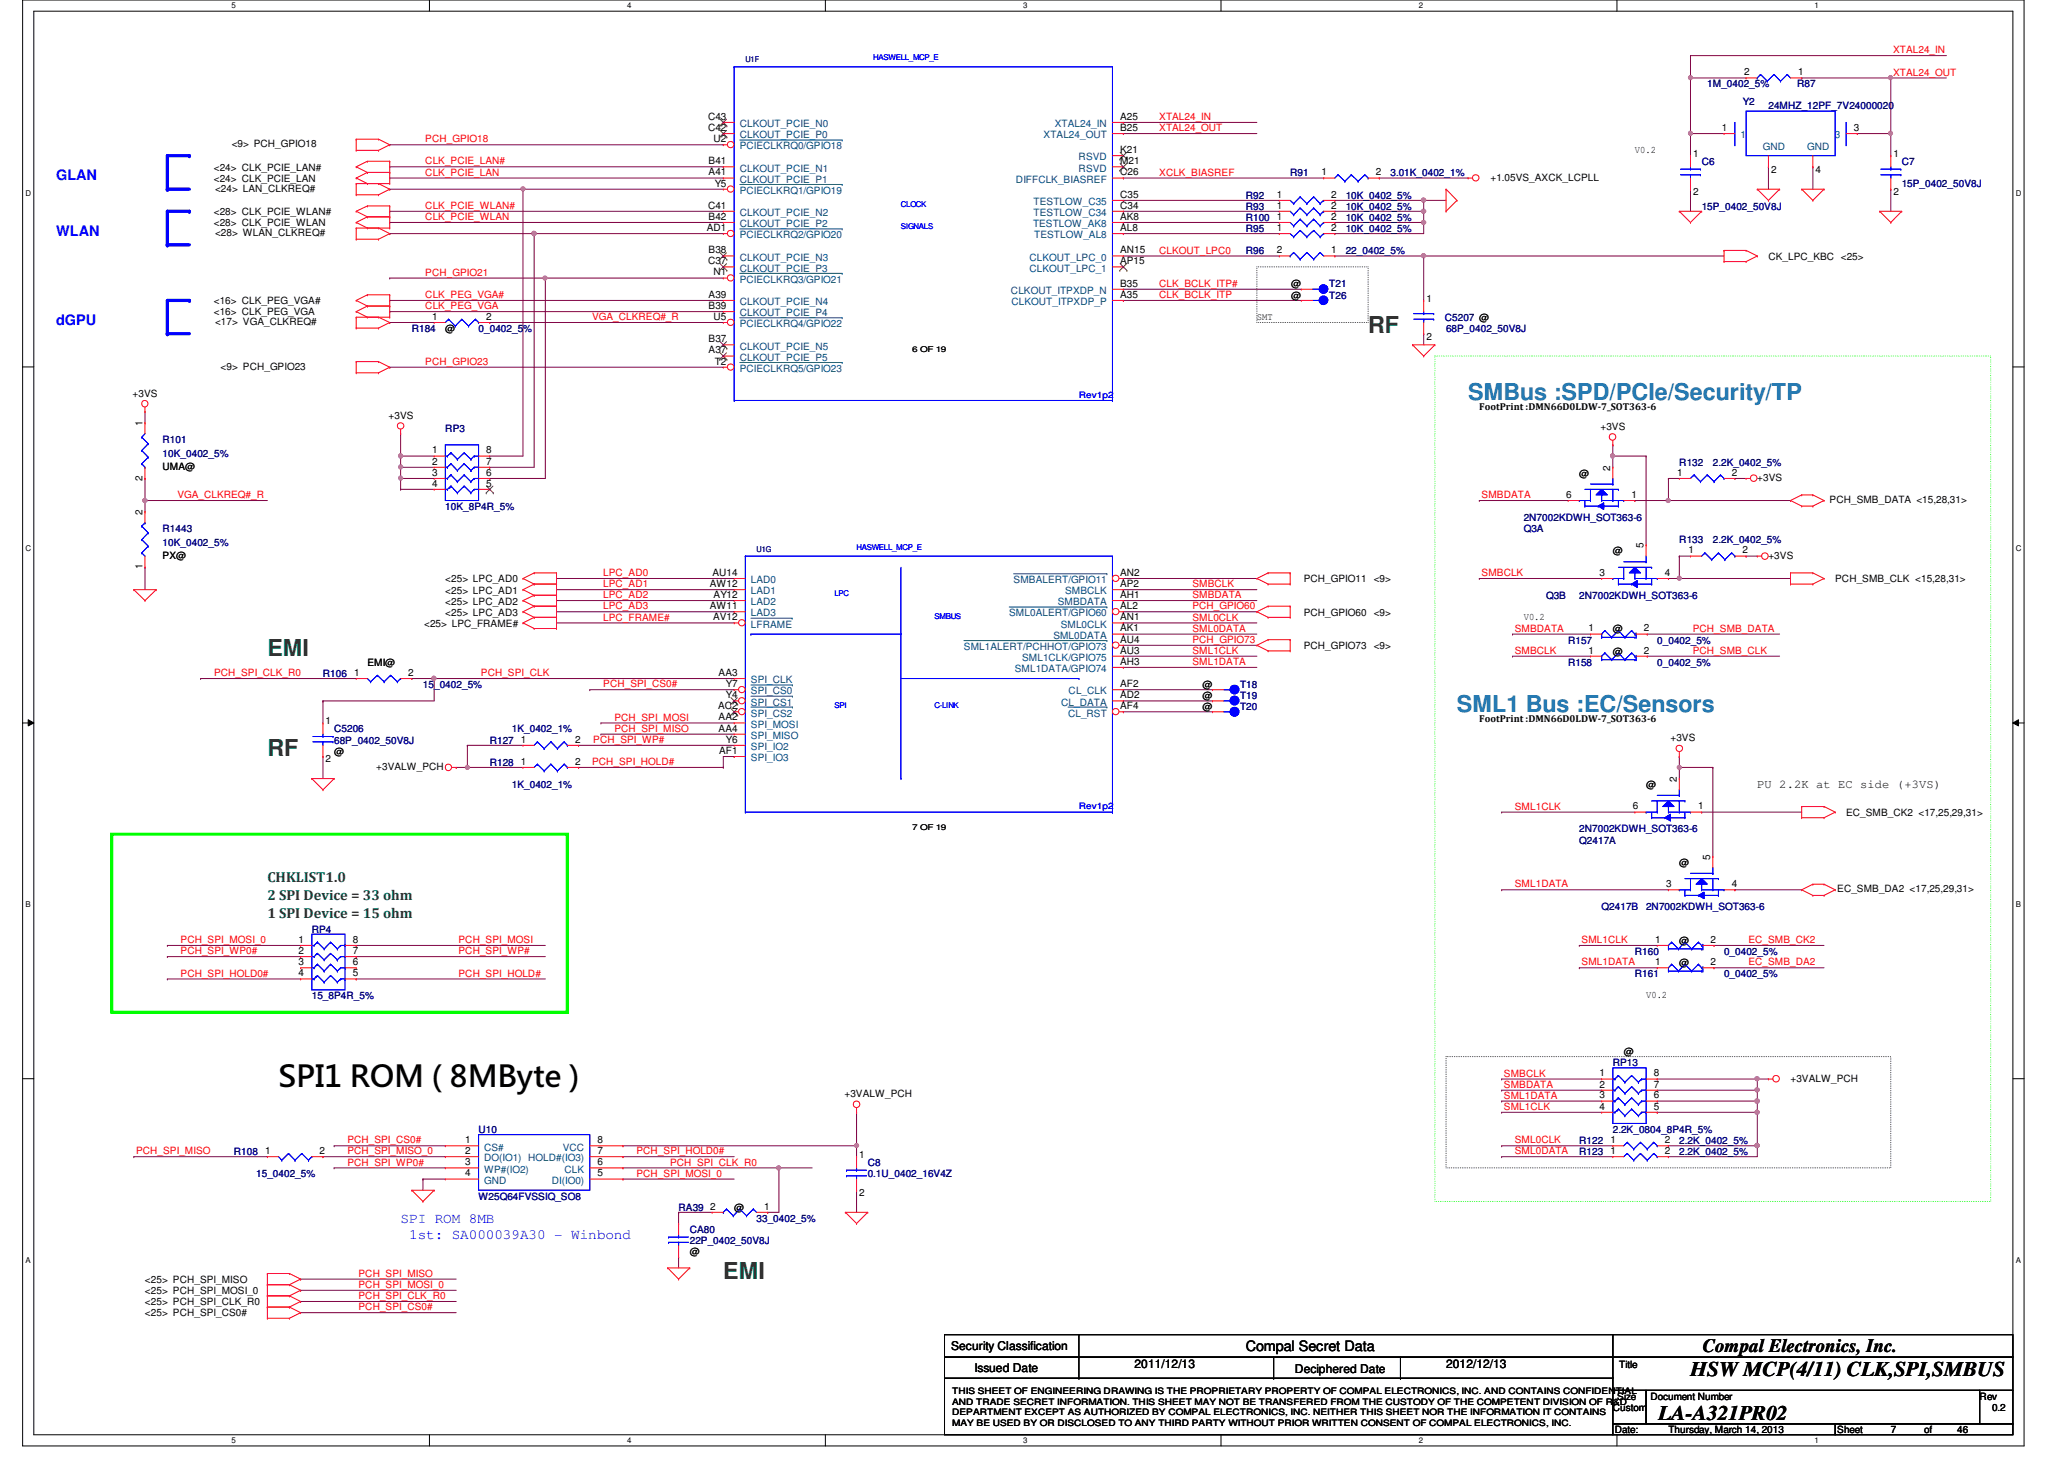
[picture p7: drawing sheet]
<svg xmlns="http://www.w3.org/2000/svg" width="297mm" height="210mm" viewBox="0 0 297 210" stroke-linecap="round" stroke-linejoin="round" font-family="sans-serif">
<defs><g id="words">
<text font-size="4.3" x="40.1" y="156.3">SPI1 ROM ( 8MByte )</text>
<g font-size="3.3" fill="#008000">
<text x="196.9" y="48">RF</text>
<text x="38.5" y="94.4">EMI</text>
<text x="38.5" y="108.8">RF</text>
<text x="104.1" y="184">EMI</text>
</g>
<g font-size="3.3" fill="#0080c0">
<text x="211.3" y="57.5">SMBus :SPD/PCIe/Security/TP</text>
<text x="209.7" y="102.4">SML1 Bus :EC/Sensors</text>
</g>
<g font-size="3">
<text x="243.3" y="198">HSW MCP(4/11) CLK,SPI,SMBUS</text>
<text x="238.7" y="204.3">LA-A321PR02</text>
</g>
<text font-size="2.7" x="245.1" y="194.5">Compal Electronics, Inc.</text>
<g font-size="2.1" fill="#00f">
<text x="8.1" y="25.9">GLAN</text>
<text x="8.1" y="33.9">WLAN</text>
<text x="8.1" y="46.7">dGPU</text>
<text x="57.7" y="176">SPI ROM 8MB</text>
<text x="58.9" y="178.2">1st: SA000039A30 - Winbond</text>
</g>
<g font-size="2.1" fill="#008000">
<text x="38.5" y="127">CHKLIST1.0</text>
<text x="38.5" y="129.5">2 SPI Device = 33 ohm</text>
<text x="38.5" y="132.1">1 SPI Device = 15 ohm</text>
</g>
<text font-size="2.1" x="179.3" y="194.4">Compal Secret Data</text>
<g font-size="1.7">
<text x="252.9" y="113.4">PU 2.2K at EC side (+3VS)</text>
<text x="136.9" y="194.3">Security Classification</text>
<text x="140.2" y="197.3">Issued Date</text>
<text x="163.3" y="196.8">2011/12/13</text>
<text x="186.3" y="197.5">Deciphered Date</text>
<text x="208.1" y="196.8">2012/12/13</text>
</g>
<g font-size="1.4">
<text x="251" y="10.8">2</text>
<text x="258.8" y="10.8">1</text>
<text x="101.9" y="17.2">C43</text>
<text x="161.2" y="17.2">A25</text>
<text x="33.4" y="21.2">&lt;9&gt; PCH_GPIO18</text>
<text x="101.9" y="18.8">C42</text>
<text x="102" y="23.6">B41</text>
<text x="102.7" y="20.4">U2</text>
<text x="161.2" y="18.8">B25</text>
<text x="161.2" y="22">K21</text>
<text x="161.2" y="23.6">M21</text>
<text x="235.3" y="22">V0.2</text>
<text x="243.7" y="22.6">1</text>
<text x="247.8" y="18.8">1</text>
<text x="266.8" y="18.8">3</text>
<text x="272.5" y="22.6">1</text>
<text x="30.8" y="26.2">&lt;24&gt; CLK_PCIE_LAN</text>
<text x="30.8" y="24.6">&lt;24&gt; CLK_PCIE_LAN#</text>
<text x="30.9" y="27.6">&lt;24&gt; LAN_CLKREQ#</text>
<text x="102" y="25.2">A41</text>
<text x="102.9" y="26.8">Y5</text>
<text x="161.2" y="25.2">C26</text>
<text x="161.2" y="28.4">C35</text>
<text x="183.8" y="28.4">1</text>
<text x="190.2" y="25.2">1</text>
<text x="191.6" y="28.4">2</text>
<text x="198" y="25.2">2</text>
<text x="214.5" y="26">+1.05VS_AXCK_LCPLL</text>
<text x="243.7" y="28.1">2</text>
<text x="254.9" y="24.8">2</text>
<text x="261.3" y="24.8">4</text>
<text x="272.5" y="28.1">2</text>
<text x="30.8" y="32.6">&lt;28&gt; CLK_PCIE_WLAN</text>
<text x="30.8" y="31">&lt;28&gt; CLK_PCIE_WLAN#</text>
<text x="30.9" y="34">&lt;28&gt; WLAN_CLKREQ#</text>
<text x="101.7" y="33.2">AD1</text>
<text x="101.9" y="30">C41</text>
<text x="102" y="31.6">B42</text>
<text x="161.2" y="30">C34</text>
<text x="161.2" y="31.6">AK8</text>
<text x="161.2" y="33.2">AL8</text>
<text x="183.8" y="33.2">1</text>
<text x="183.8" y="30">1</text>
<text x="183.8" y="31.6">1</text>
<text x="191.6" y="33.2">2</text>
<text x="191.6" y="30">2</text>
<text x="191.6" y="31.6">2</text>
<text x="101.9" y="38">C37</text>
<text x="102" y="36.4">B38</text>
<text x="102.7" y="39.6">N1</text>
<text x="161.2" y="41.2">B35</text>
<text x="161.2" y="38">AP15</text>
<text x="161.2" y="36.4">AN15</text>
<text x="183.8" y="36.4">2</text>
<text x="185.8" y="41.4">@</text>
<text x="191.6" y="36.4">1</text>
<text x="254.5" y="37.4">CK_LPC_KBC &lt;25&gt;</text>
<text x="30.8" y="43.8">&lt;16&gt; CLK_PEG_VGA#</text>
<text x="30.8" y="45.4">&lt;16&gt; CLK_PEG_VGA</text>
<text x="30.9" y="46.8">&lt;17&gt; VGA_CLKREQ#</text>
<text x="62.2" y="46">1</text>
<text x="64.1" y="47.8">@</text>
<text x="70" y="46">2</text>
<text x="102" y="42.8">A39</text>
<text x="102" y="44.4">B39</text>
<text x="102.7" y="46">U5</text>
<text x="161.2" y="42.8">A35</text>
<text x="180.9" y="46">SMT</text>
<text x="185.8" y="43">@</text>
<text x="205.3" y="43.4">1</text>
<text x="31.7" y="53.2">&lt;9&gt; PCH_GPIO23</text>
<text x="102" y="50.8">A37</text>
<text x="102" y="49.2">B37</text>
<text x="102.9" y="52.5">T2</text>
<text x="205.3" y="48.9">2</text>
<text x="19.1" y="57.1">+3VS</text>
<text x="212.9" y="59.1">FootPrint :DMN66D0LDW-7_SOT363-6</text>
<text x="20.5" y="61.3" transform="rotate(-90 20.5 61.3)">1</text>
<text x="55.9" y="60.2">+3VS</text>
<text x="62.2" y="65.2">1</text>
<text x="70" y="65.2">8</text>
<text x="230.3" y="61.8">+3VS</text>
<text x="20.5" y="69.1" transform="rotate(-90 20.5 69.1)">2</text>
<text x="23.4" y="67.6">UMA@</text>
<text x="62.2" y="66.8">2</text>
<text x="62.2" y="68.5">3</text>
<text x="62.2" y="70">4</text>
<text x="70" y="66.8">7</text>
<text x="70" y="68.5">6</text>
<text x="70" y="70">5</text>
<text x="225.4" y="71.6">6</text>
<text x="227.3" y="68.6">@</text>
<text x="231.7" y="67.7" transform="rotate(-90 231.7 67.7)">2</text>
<text x="234.8" y="71.6">1</text>
<text x="241.4" y="68.5">1</text>
<text x="249.2" y="68.5">2</text>
<text x="252.9" y="69.2">+3VS</text>
<text x="20.5" y="74.1" transform="rotate(-90 20.5 74.1)">2</text>
<text x="263.3" y="72.4">PCH_SMB_DATA &lt;15,28,31&gt;</text>
<text x="20.5" y="81.9" transform="rotate(-90 20.5 81.9)">1</text>
<text x="23.4" y="80.4">PX@</text>
<text x="64.1" y="83.8">&lt;25&gt; LPC_AD0</text>
<text x="102.5" y="82.8">AU14</text>
<text x="161.2" y="82.8">AN2</text>
<text x="187.6" y="83.8">PCH_GPIO11</text>
<text x="197.7" y="83.8">&lt;9&gt;</text>
<text x="230.2" y="82.8">3</text>
<text x="232.1" y="79.8">@</text>
<text x="236.5" y="78.9" transform="rotate(-90 236.5 78.9)">5</text>
<text x="239.6" y="82.8">4</text>
<text x="243" y="79.6">1</text>
<text x="250.8" y="79.6">2</text>
<text x="254.5" y="80.4">+3VS</text>
<text x="264.1" y="83.8">PCH_SMB_CLK &lt;15,28,31&gt;</text>
<text x="64.1" y="85.4">&lt;25&gt; LPC_AD1</text>
<text x="64.1" y="87">&lt;25&gt; LPC_AD2</text>
<text x="64.1" y="88.6">&lt;25&gt; LPC_AD3</text>
<text x="102.1" y="84.5">AW12</text>
<text x="102.1" y="87.6">AW11</text>
<text x="102.6" y="89.2">AV12</text>
<text x="102.7" y="86">AY12</text>
<text x="161.2" y="84.5">AP2</text>
<text x="161.2" y="87.6">AL2</text>
<text x="161.2" y="86">AH1</text>
<text x="161.2" y="89.2">AN1</text>
<text x="187.6" y="88.6">PCH_GPIO60</text>
<text x="197.7" y="88.6">&lt;9&gt;</text>
<text x="219.3" y="89.2">V0.2</text>
<text x="52.9" y="95.8">EMI@</text>
<text x="61" y="90.2">&lt;25&gt; LPC_FRAME#</text>
<text x="161.2" y="90.8">AK1</text>
<text x="161.2" y="92.5">AU4</text>
<text x="161.2" y="95.6">AH3</text>
<text x="161.2" y="94">AU3</text>
<text x="187.6" y="93.4">PCH_GPIO73</text>
<text x="197.7" y="93.4">&lt;9&gt;</text>
<text x="228.6" y="94">1</text>
<text x="228.6" y="90.8">1</text>
<text x="232.1" y="94.2">@</text>
<text x="232.1" y="91">@</text>
<text x="236.6" y="94">2</text>
<text x="236.6" y="90.8">2</text>
<text x="51" y="97.2">1</text>
<text x="58.8" y="97.2">2</text>
<text x="103.4" y="97.2">AA3</text>
<text x="104.5" y="98.8">Y7</text>
<text x="104.5" y="100.5">Y4</text>
<text x="161.2" y="98.8">AF2</text>
<text x="161.2" y="100.5">AD2</text>
<text x="173.1" y="99">@</text>
<text x="173.1" y="100.6">@</text>
<text x="46.9" y="104.2">1</text>
<text x="75" y="106.8">1</text>
<text x="82.8" y="106.8">2</text>
<text x="103.3" y="102">AC2</text>
<text x="103.4" y="103.6">AA2</text>
<text x="103.4" y="105.2">AA4</text>
<text x="104.5" y="106.8">Y6</text>
<text x="161.2" y="102">AF4</text>
<text x="173.1" y="102.2">@</text>
<text x="212.9" y="103.8">FootPrint :DMN66D0LDW-7_SOT363-6</text>
<text x="240.4" y="106.6">+3VS</text>
<text x="46.9" y="109.7">2</text>
<text x="48.1" y="108.6">@</text>
<text x="54.1" y="110.8">+3VALW_PCH</text>
<text x="75" y="110">1</text>
<text x="82.8" y="110">2</text>
<text x="103.5" y="108.5">AF1</text>
<text x="236.9" y="113.4">@</text>
<text x="241.3" y="112.5" transform="rotate(-90 241.3 112.5)">2</text>
<text x="235" y="116.5">6</text>
<text x="244.4" y="116.5">1</text>
<text x="265.7" y="117.4">EC_SMB_CK2 &lt;17,25,29,31&gt;</text>
<text x="241.7" y="124.6">@</text>
<text x="246.1" y="123.7" transform="rotate(-90 246.1 123.7)">5</text>
<text x="239.8" y="127.6">3</text>
<text x="249.2" y="127.6">4</text>
<text x="264.4" y="128.3">EC_SMB_DA2 &lt;17,25,29,31&gt;</text>
<text x="43" y="135.6">1</text>
<text x="43" y="137.2">2</text>
<text x="50.8" y="135.6">8</text>
<text x="50.8" y="137.2">7</text>
<text x="238.2" y="135.6">1</text>
<text x="241.7" y="135.8">@</text>
<text x="246.2" y="135.6">2</text>
<text x="43" y="138.9">3</text>
<text x="43" y="140.5">4</text>
<text x="50.8" y="138.9">6</text>
<text x="50.8" y="140.5">5</text>
<text x="236.9" y="143.6">V0.2</text>
<text x="238.2" y="138.9">1</text>
<text x="241.7" y="139">@</text>
<text x="246.2" y="138.9">2</text>
<text x="230.2" y="154.9">1</text>
<text x="233.7" y="151.8">@</text>
<text x="238" y="154.9">8</text>
<text x="257.7" y="155.6">+3VALW_PCH</text>
<text x="121.5" y="157.9">+3VALW_PCH</text>
<text x="230.2" y="156.5">2</text>
<text x="230.2" y="158">3</text>
<text x="230.2" y="159.6">4</text>
<text x="238" y="156.5">7</text>
<text x="238" y="158">6</text>
<text x="238" y="159.6">5</text>
<text x="38.2" y="166">1</text>
<text x="46" y="166">2</text>
<text x="67" y="164.5">1</text>
<text x="67" y="166">2</text>
<text x="67" y="167.6">3</text>
<text x="86" y="164.5">8</text>
<text x="86" y="166">7</text>
<text x="86" y="167.6">6</text>
<text x="123.7" y="166.6">1</text>
<text x="231.8" y="164.5">1</text>
<text x="231.8" y="166">1</text>
<text x="239.6" y="164.5">2</text>
<text x="239.6" y="166">2</text>
<text x="67" y="169.2">4</text>
<text x="86" y="169.2">5</text>
<text x="123.7" y="172.1">2</text>
<text x="102.2" y="174">2</text>
<text x="105.7" y="174.2">@</text>
<text x="110" y="174">1</text>
<text x="20.9" y="184.6">&lt;25&gt; PCH_SPI_MISO</text>
<text x="99.3" y="180.6">@</text>
<text x="20.9" y="189.4">&lt;25&gt; PCH_SPI_CS0#</text>
<text x="20.9" y="187.8">&lt;25&gt; PCH_SPI_CLK_R0</text>
<text x="20.9" y="186.2">&lt;25&gt; PCH_SPI_MOSI_0</text>
<text x="233" y="196.8">Title</text>
<text x="232.1" y="203">Custom</text>
<text x="232.7" y="201.4">Size</text>
<text x="237.5" y="201.4">Document Number</text>
<text x="284.9" y="201.4">Rev</text>
<text x="286.7" y="203">0.2</text>
<text x="232.4" y="206.2">Date:</text>
<text x="240.1" y="206.2">Thursday, March 14, 2013</text>
<text x="264.4" y="206.2">Sheet</text>
<text x="272.1" y="206.2">7</text>
<text x="276.9" y="206.2">of</text>
<text x="281.7" y="206.2">46</text>
</g>
<g font-size="1.4" fill="#f00">
<text x="272.5" y="10.9">XTAL24_OUT</text>
<text x="272.5" y="7.7">XTAL24_IN</text>
<text x="166.8" y="17.3">XTAL24_IN</text>
<text x="61.2" y="20.5">PCH_GPIO18</text>
<text x="61.2" y="23.7">CLK_PCIE_LAN#</text>
<text x="166.8" y="18.9">XTAL24_OUT</text>
<text x="61.2" y="25.3">CLK_PCIE_LAN</text>
<text x="166.8" y="25.3">XCLK_BIASREF</text>
<text x="61.2" y="30.1">CLK_PCIE_WLAN#</text>
<text x="61.2" y="31.7">CLK_PCIE_WLAN</text>
<text x="61.2" y="39.7">PCH_GPIO21</text>
<text x="166.8" y="41.3">CLK_BCLK_ITP#</text>
<text x="166.8" y="36.5">CLKOUT_LPC0</text>
<text x="61.2" y="42.9">CLK_PEG_VGA#</text>
<text x="61.2" y="44.5">CLK_PEG_VGA</text>
<text x="85.2" y="46.1">VGA_CLKREQ#_R</text>
<text x="166.8" y="42.9">CLK_BCLK_ITP</text>
<text x="61.2" y="52.5">PCH_GPIO23</text>
<text x="25.5" y="71.7">VGA_CLKREQ#_R</text>
<text x="213.2" y="71.7">SMBDATA</text>
<text x="86.8" y="82.9">LPC_AD0</text>
<text x="213.2" y="82.9">SMBCLK</text>
<text x="86.8" y="86.1">LPC_AD2</text>
<text x="86.8" y="89.3">LPC_FRAME#</text>
<text x="86.8" y="87.7">LPC_AD3</text>
<text x="86.8" y="84.5">LPC_AD1</text>
<text x="171.6" y="89.3">SML0CLK</text>
<text x="171.6" y="87.7">PCH_GPIO60</text>
<text x="171.6" y="84.5">SMBCLK</text>
<text x="171.6" y="86.1">SMBDATA</text>
<text x="171.6" y="90.9">SML0DATA</text>
<text x="171.6" y="92.5">PCH_GPIO73</text>
<text x="171.6" y="94.1">SML1CLK</text>
<text x="171.6" y="95.7">SML1DATA</text>
<text x="218" y="90.9">SMBDATA</text>
<text x="218" y="94.1">SMBCLK</text>
<text x="243.6" y="90.9">PCH_SMB_DATA</text>
<text x="243.6" y="94.1">PCH_SMB_CLK</text>
<text x="30.8" y="97.3">PCH_SPI_CLK_R0</text>
<text x="69.2" y="97.3">PCH_SPI_CLK</text>
<text x="86.8" y="98.9">PCH_SPI_CS0#</text>
<text x="85.4" y="106.9">PCH_SPI_WP#</text>
<text x="88.4" y="103.7">PCH_SPI_MOSI</text>
<text x="88.4" y="105.3">PCH_SPI_MISO</text>
<text x="85.2" y="110.1">PCH_SPI_HOLD#</text>
<text x="218" y="116.5">SML1CLK</text>
<text x="218" y="127.7">SML1DATA</text>
<text x="26" y="135.7">PCH_SPI_MOSI_0</text>
<text x="26" y="137.3">PCH_SPI_WP0#</text>
<text x="66" y="135.7">PCH_SPI_MOSI</text>
<text x="66" y="137.3">PCH_SPI_WP#</text>
<text x="227.6" y="135.7">SML1CLK</text>
<text x="251.6" y="135.7">EC_SMB_CK2</text>
<text x="26" y="140.5">PCH_SPI_HOLD0#</text>
<text x="66" y="140.5">PCH_SPI_HOLD#</text>
<text x="227.6" y="138.9">SML1DATA</text>
<text x="251.6" y="138.9">EC_SMB_DA2</text>
<text x="216.4" y="154.9">SMBCLK</text>
<text x="216.4" y="156.5">SMBDATA</text>
<text x="216.4" y="158.1">SML1DATA</text>
<text x="216.4" y="159.7">SML1CLK</text>
<text x="19.6" y="166.1">PCH_SPI_MISO</text>
<text x="50" y="166.1">PCH_SPI_MISO_0</text>
<text x="50" y="164.5">PCH_SPI_CS0#</text>
<text x="50" y="167.7">PCH_SPI_WP0#</text>
<text x="91.6" y="166.1">PCH_SPI_HOLD0#</text>
<text x="96.4" y="167.7">PCH_SPI_CLK_R0</text>
<text x="218" y="164.5">SML0CLK</text>
<text x="218" y="166.1">SML0DATA</text>
<text x="91.6" y="169.3">PCH_SPI_MOSI_0</text>
<text x="51.6" y="183.7">PCH_SPI_MISO</text>
<text x="51.6" y="185.3">PCH_SPI_MOSI_0</text>
<text x="51.6" y="186.9">PCH_SPI_CLK_R0</text>
<text x="51.6" y="188.5">PCH_SPI_CS0#</text>
</g>
<g font-size="1.4" fill="#000080">
<text x="245.7" y="12.6">1M_0402_5%</text>
<text x="250.8" y="15.1">Y2</text>
<text x="254.5" y="15.7">24MHZ_12PF_7V24000020</text>
<text x="258.7" y="12.6">R87</text>
<text x="244.9" y="23.7">C6</text>
<text x="273.7" y="23.7">C7</text>
<text x="179.3" y="28.6">R92</text>
<text x="185.7" y="25.4">R91</text>
<text x="193.7" y="28.6">10K_0402_5%</text>
<text x="200.1" y="25.4">3.01K_0402_1%</text>
<text x="273.7" y="27">15P_0402_50V8J</text>
<text x="179.3" y="33.4">R95</text>
<text x="179.3" y="30.2">R93</text>
<text x="179.3" y="31.7">R100</text>
<text x="193.7" y="31.7">10K_0402_5%</text>
<text x="193.7" y="33.4">10K_0402_5%</text>
<text x="193.7" y="30.2">10K_0402_5%</text>
<text x="244.9" y="30.2">15P_0402_50V8J</text>
<text x="179.3" y="36.6">R96</text>
<text x="191.3" y="41.4">T21</text>
<text x="193.7" y="36.6">22_0402_5%</text>
<text x="59.3" y="47.8">R184</text>
<text x="68.9" y="47.8">0_0402_5%</text>
<text x="191.3" y="43">T26</text>
<text x="207.9" y="46.2">C5207 @</text>
<text x="208.1" y="47.8">68P_0402_50V8J</text>
<text x="23.4" y="63.8">R101</text>
<text x="23.4" y="65.7">10K_0402_5%</text>
<text x="64.1" y="62.2">RP3</text>
<text x="241.7" y="67">R132</text>
<text x="246.5" y="67">2.2K_0402_5%</text>
<text x="23.4" y="76.6">R1443</text>
<text x="64.1" y="73.4">10K_8P4R_5%</text>
<text x="219.3" y="76.6">Q3A</text>
<text x="219.3" y="75">2N7002KDWH_SOT363-6</text>
<text x="23.4" y="78.5">10K_0402_5%</text>
<text x="241.7" y="78.2">R133</text>
<text x="246.5" y="78.2">2.2K_0402_5%</text>
<text x="222.5" y="86.2">Q3B</text>
<text x="227.3" y="86.2">2N7002KDWH_SOT363-6</text>
<text x="225.7" y="95.8">R158</text>
<text x="225.7" y="92.6">R157</text>
<text x="238.5" y="95.8">0_0402_5%</text>
<text x="238.5" y="92.6">0_0402_5%</text>
<text x="46.5" y="97.4">R106</text>
<text x="60.9" y="99">15_0402_5%</text>
<text x="178.5" y="99">T18</text>
<text x="178.5" y="100.6">T19</text>
<text x="48.1" y="105.4">C5206</text>
<text x="48.1" y="107">68P_0402_50V8J</text>
<text x="70.5" y="107">R127</text>
<text x="73.7" y="105.4">1K_0402_1%</text>
<text x="178.5" y="102.2">T20</text>
<text x="70.5" y="110.2">R128</text>
<text x="73.7" y="113.4">1K_0402_1%</text>
<text x="227.3" y="119.8">2N7002KDWH_SOT363-6</text>
<text x="227.3" y="121.4">Q2417A</text>
<text x="230.5" y="131">Q2417B</text>
<text x="236.9" y="131">2N7002KDWH_SOT363-6</text>
<text x="44.9" y="134.2">RP4</text>
<text x="235.3" y="137.4">R160</text>
<text x="248.1" y="137.4">0_0402_5%</text>
<text x="44.9" y="143.8">15_8P4R_5%</text>
<text x="235.3" y="140.6">R161</text>
<text x="248.1" y="140.6">0_0402_5%</text>
<text x="232.1" y="153.4">RP13</text>
<text x="33.7" y="166.2">R108</text>
<text x="68.9" y="163">U10</text>
<text x="124.9" y="167.8">C8</text>
<text x="227.3" y="164.6">R122</text>
<text x="227.3" y="166.2">R123</text>
<text x="232.1" y="163">2.2K_0804_8P4R_5%</text>
<text x="241.7" y="164.6">2.2K_0402_5%</text>
<text x="241.7" y="166.2">2.2K_0402_5%</text>
<text x="36.9" y="169.4">15_0402_5%</text>
<text x="68.9" y="172.6">W25Q64FVSSIQ_SO8</text>
<text x="124.9" y="169.4">0.1U_0402_16V4Z</text>
<text x="97.7" y="174.2">RA39</text>
<text x="99.3" y="177.4">CA80</text>
<text x="99.3" y="179">22P_0402_50V8J</text>
<text x="108.9" y="175.8">33_0402_5%</text>
</g>
<g font-size="1.4" fill="#004080">
<text x="106.5" y="21.5">PCIECLKRQ0/GPIO18</text>
<text x="106.5" y="19.9">CLKOUT_PCIE_P0</text>
<text x="106.5" y="18.3">CLKOUT_PCIE_N0</text>
<text x="150.2" y="19.9">XTAL24_OUT</text>
<text x="151.8" y="18.3">XTAL24_IN</text>
<text x="155.2" y="23.1">RSVD</text>
<text x="250.5" y="19.9">1</text>
<text x="253.7" y="21.6">GND</text>
<text x="260.1" y="21.6">GND</text>
<text x="264.1" y="19.9">3</text>
<text x="106.5" y="24.7">CLKOUT_PCIE_N1</text>
<text x="106.5" y="26.3">CLKOUT_PCIE_P1</text>
<text x="106.5" y="27.9">PCIECLKRQ1/GPIO19</text>
<text x="146.2" y="26.3">DIFFCLK_BIASREF</text>
<text x="148.8" y="29.5">TESTLOW_C35</text>
<text x="155.2" y="24.7">RSVD</text>
<text x="106.5" y="34.3">PCIECLKRQ2/GPIO20</text>
<text x="106.5" y="31.1">CLKOUT_PCIE_N2</text>
<text x="106.5" y="32.7">CLKOUT_PCIE_P2</text>
<text x="148.7" y="32.7">TESTLOW_AK8</text>
<text x="148.8" y="31.1">TESTLOW_C34</text>
<text x="148.8" y="34.3">TESTLOW_AL8</text>
<text x="106.5" y="40.7">PCIECLKRQ3/GPIO21</text>
<text x="106.5" y="39.1">CLKOUT_PCIE_P3</text>
<text x="106.5" y="37.5">CLKOUT_PCIE_N3</text>
<text x="148.2" y="39.1">CLKOUT_LPC_1</text>
<text x="148.2" y="37.5">CLKOUT_LPC_0</text>
<text x="106.5" y="47.1">PCIECLKRQ4/GPIO22</text>
<text x="106.5" y="43.9">CLKOUT_PCIE_N4</text>
<text x="106.5" y="45.5">CLKOUT_PCIE_P4</text>
<text x="145.5" y="42.3">CLKOUT_ITPXDP_N</text>
<text x="145.6" y="43.9">CLKOUT_ITPXDP_P</text>
<text x="106.5" y="53.5">PCIECLKRQ5/GPIO23</text>
<text x="106.5" y="51.9">CLKOUT_PCIE_P5</text>
<text x="106.5" y="50.3">CLKOUT_PCIE_N5</text>
<text x="108.1" y="83.9">LAD0</text>
<text x="145.9" y="83.9">SMBALERT/GPIO11</text>
<text x="108.1" y="85.5">LAD1</text>
<text x="108.1" y="87.1">LAD2</text>
<text x="108.1" y="88.7">LAD3</text>
<text x="145.2" y="88.7">SML0ALERT/GPIO60</text>
<text x="152.2" y="87.1">SMBDATA</text>
<text x="153.3" y="85.5">SMBCLK</text>
<text x="108.1" y="90.3">LFRAME</text>
<text x="138.7" y="93.5">SML1ALERT/PCHHOT/GPIO73</text>
<text x="147.1" y="95.1">SML1CLK/GPIO75</text>
<text x="151.6" y="91.9">SML0DATA</text>
<text x="152.7" y="90.3">SML0CLK</text>
<text x="108.1" y="99.9">SPI_CS0</text>
<text x="108.1" y="98.3">SPI_CLK</text>
<text x="108.1" y="101.5">SPI_CS1</text>
<text x="146" y="96.7">SML1DATA/GPIO74</text>
<text x="152.7" y="101.5">CL_DATA</text>
<text x="153.8" y="99.9">CL_CLK</text>
<text x="108.1" y="103.1">SPI_CS2</text>
<text x="108.1" y="104.7">SPI_MOSI</text>
<text x="108.1" y="106.3">SPI_MISO</text>
<text x="108.1" y="107.9">SPI_IO2</text>
<text x="153.7" y="103.1">CL_RST</text>
<text x="108.1" y="109.5">SPI_IO3</text>
<text x="69.7" y="165.5">CS#</text>
<text x="69.7" y="167.1">DO(IO1) HOLD#(IO3)</text>
<text x="81" y="165.5">VCC</text>
<text x="69.7" y="168.7">WP#(IO2)</text>
<text x="69.7" y="170.3">GND</text>
<text x="79.4" y="170.3">DI(IO0)</text>
<text x="81.2" y="168.7">CLK</text>
</g>
<g font-size="1.3" fill="#00f">
<text x="155.3" y="57.2">Rev1p2</text>
<text x="155.3" y="116.4">Rev1p2</text>
</g>
<g font-size="1.3">
<text x="137" y="200.6">THIS SHEET OF ENGINEERING DRAWING IS THE PROPRIETARY PROPERTY OF COMPAL ELECTRONICS, INC. AND CONTAINS CONFIDENTIAL</text>
<text x="137" y="202.1">AND TRADE SECRET INFORMATION. THIS SHEET MAY NOT BE TRANSFERED FROM THE CUSTODY OF THE COMPETENT DIVISION OF R&amp;D</text>
<text x="137" y="203.6">DEPARTMENT EXCEPT AS AUTHORIZED BY COMPAL ELECTRONICS, INC. NEITHER THIS SHEET NOR THE INFORMATION IT CONTAINS</text>
<text x="137" y="205.1">MAY BE USED BY OR DISCLOSED TO ANY THIRD PARTY WITHOUT PRIOR WRITTEN CONSENT OF COMPAL ELECTRONICS, INC.</text>
</g>
<g font-size="1.1">
<text x="33.3" y="1.1">5</text>
<text x="90.3" y="1.1">4</text>
<text x="147.2" y="1.1">3</text>
<text x="204.2" y="1.1">2</text>
<text x="261.2" y="1.1">1</text>
<text x="3.7" y="28.2">D</text>
<text x="290.1" y="28.2">D</text>
<text x="131.3" y="50.6">6 OF 19</text>
<text x="3.7" y="79.3">C</text>
<text x="290.1" y="79.3">C</text>
<text x="131.3" y="119.4">7 OF 19</text>
<text x="3.7" y="130.6">B</text>
<text x="290.1" y="130.6">B</text>
<text x="3.7" y="181.7">A</text>
<text x="290.1" y="181.7">A</text>
<text x="33.3" y="207.6">5</text>
<text x="90.3" y="207.6">4</text>
<text x="147.2" y="207.6">3</text>
<text x="204.2" y="207.6">2</text>
<text x="261.2" y="207.6">1</text>
</g>
<g font-size="1.1" fill="#000080">
<text x="107.3" y="9">U1F</text>
<text x="108.9" y="79.4">U1G</text>
</g>
<g font-size="1.1" fill="#00f">
<text x="125.7" y="8.7">HASWELL_MCP_E</text>
<text x="129.7" y="29.8">CLOCK</text>
<text x="129.7" y="33">SIGNALS</text>
<text x="123.3" y="79.1">HASWELL_MCP_E</text>
<text x="120.1" y="85.8">LPC</text>
<text x="134.5" y="89">SMBUS</text>
<text x="120.1" y="101.8">SPI</text>
<text x="134.5" y="101.8">C-LINK</text>
</g>
</g></defs>
<path d="M3.3 0h288v208h-288zM4.9 1.6h284.8v204.8h-284.8z" fill="none" stroke="#000" stroke-width=".14"/>
<g fill="#fff">
<path d="M33.3 .2h.6v1.2h-.6z"/>
<path d="M33.3 206.6h.6v1.2h-.6z"/>
</g>
<path d="M61.8 0v1.6M61.8 206.4v1.6" fill="none" stroke="#000" stroke-width=".14"/>
<g fill="#fff">
<path d="M90.3 .2h.5v1.2h-.5z"/>
<path d="M90.3 206.6h.5v1.2h-.5z"/>
</g>
<path d="M118.8 0v1.6M118.8 206.4v1.6" fill="none" stroke="#000" stroke-width=".14"/>
<g fill="#fff">
<path d="M147.2 .2h.6v1.2h-.6z"/>
<path d="M147.2 206.6h.6v1.2h-.6z"/>
</g>
<path d="M175.7 0v1.6M175.7 206.4v1.6" fill="none" stroke="#000" stroke-width=".14"/>
<g fill="#fff">
<path d="M204.2 .2h.6v1.2h-.6z"/>
<path d="M204.2 206.6h.6v1.2h-.6z"/>
</g>
<path d="M232.7 0v1.6M232.7 206.4v1.6" fill="none" stroke="#000" stroke-width=".14"/>
<g fill="#fff">
<path d="M261.2 .2h.5v1.2h-.5z"/>
<path d="M261.2 206.6h.5v1.2h-.5z"/>
<path d="M3.7 27.2h.7v1.2h-.7z"/>
<path d="M290.1 27.2h.8v1.2h-.8z"/>
<path d="M3.7 78.4h.7v1.1h-.7z"/>
<path d="M290.1 78.4h.8v1.1h-.8z"/>
</g>
<path d="M3.3 52.8h1.6M289.7 52.8h1.6" fill="none" stroke="#000" stroke-width=".14"/>
<g fill="#fff">
<path d="M3.7 129.6h.7v1.2h-.7z"/>
<path d="M290.1 129.6h.7v1.2h-.7z"/>
</g>
<path d="M3.3 104h1.6M4.1 103.5l.8 .5-.8 .4zM289.7 104l.8-.5v.9zM289.7 104h1.6" fill="none" stroke="#000" stroke-width=".14"/>
<path d="M4.1 103.5l.8 .5-.8 .4zM289.7 104l.8-.5v.9z" fill="#000"/>
<g fill="#fff">
<path d="M3.7 180.8h.7v1.1h-.7z"/>
<path d="M290.1 180.8h.7v1.1h-.7z"/>
</g>
<path d="M3.3 155.2h1.6M289.7 155.2h1.6" fill="none" stroke="#000" stroke-width=".14"/>
<path d="M208.1 152h64v16h-64z" fill="none" stroke="#000" stroke-width=".14" stroke-dasharray="0 .3"/>
<path d="M24.1 43.2h3.2" fill="none" stroke="#00f" stroke-width=".47"/>
<circle cx="27.3" cy="43.2" r=".23" fill="#00f"/>
<path d="M24.1 43.2v4.8" fill="none" stroke="#00f" stroke-width=".47"/>
<circle cx="24.1" cy="48" r=".23" fill="#00f"/>
<path d="M24.1 48h3.2" fill="none" stroke="#00f" stroke-width=".47"/>
<circle cx="24.1" cy="48" r=".23" fill="#00f"/>
<path d="M24.1 22.4h3.2" fill="none" stroke="#00f" stroke-width=".47"/>
<circle cx="27.3" cy="22.4" r=".23" fill="#00f"/>
<path d="M24.1 22.4v4.8" fill="none" stroke="#00f" stroke-width=".47"/>
<circle cx="24.1" cy="27.2" r=".23" fill="#00f"/>
<path d="M24.1 27.2h3.2" fill="none" stroke="#00f" stroke-width=".47"/>
<circle cx="24.1" cy="27.2" r=".23" fill="#00f"/>
<path d="M24.1 30.4h3.2" fill="none" stroke="#00f" stroke-width=".47"/>
<circle cx="27.3" cy="30.4" r=".23" fill="#00f"/>
<path d="M24.1 30.4v4.8" fill="none" stroke="#00f" stroke-width=".47"/>
<circle cx="24.1" cy="35.2" r=".23" fill="#00f"/>
<path d="M24.1 35.2h3.2" fill="none" stroke="#00f" stroke-width=".47"/>
<circle cx="24.1" cy="35.2" r=".23" fill="#00f"/>
<path d="M206.5 51.2h80v121.6h-80z" fill="none" stroke="#0f0" stroke-width=".14" stroke-dasharray="0 .3"/>
<path d="M16.1 120h65.6v25.6h-65.6z" fill="none" stroke="#0f0" stroke-width=".47"/>
<path d="M180.9 38.4h16v8h-16z" fill="none" stroke="#000" stroke-width=".14" stroke-dasharray="0 .3"/>
<path d="M259.3 11.2h.1M259.3 11.2h12.8M272.1 19.2h.1M272.1 19.2v3.2" fill="none" stroke="#800040" stroke-width=".14"/>
<circle cx="272.1" cy="19.2" r=".3" fill="#f0f"/>
<circle cx="272.1" cy="19.2" r=".3" fill="none" stroke="#f0f" stroke-width=".14"/>
<path d="M272.1 11.2h.1M272.1 11.2h8M243.3 27.2h.1M243.3 27.2v3.2M272.1 27.2h.1M272.1 27.2v3.2" fill="none" stroke="#800040" stroke-width=".14"/>
<circle cx="272.1" cy="11.2" r=".3" fill="#f0f"/>
<circle cx="272.1" cy="11.2" r=".3" fill="none" stroke="#f0f" stroke-width=".14"/>
<path d="M243.3 11.2h.1M243.3 11.2h8" fill="none" stroke="#800040" stroke-width=".14"/>
<circle cx="243.3" cy="11.2" r=".3" fill="#f0f"/>
<circle cx="243.3" cy="11.2" r=".3" fill="none" stroke="#f0f" stroke-width=".14"/>
<g fill="none" stroke="#800040" stroke-width=".14">
<path d="M161.7 17.6h.1M161.7 19.2h.1M161.7 19.2h19.2M161.7 17.6h19.2M243.3 8h.1M243.3 19.2h.1M243.3 11.2h.1M243.3 8h36.8M243.3 8v14.4M267.3 19.2h.1M272.1 11.2h.1M272.1 11.2v8h-4.8"/>
<path d="M161.7 25.6h.1M161.7 28.8h.1M161.7 30.4h.1M161.7 32h.1M161.7 33.6h.1M161.7 25.6h28.8M161.7 28.8h22.4M161.7 30.4h22.4M161.7 32h22.4M161.7 33.6h22.4M198.5 25.6h.1M198.5 25.6h12.8"/>
<path d="M161.7 41.6h.1M161.7 43.2h.1M161.7 41.6h25.6M161.7 43.2h25.6M80.1 86.4h.1M80.1 89.6h.1M80.1 83.2h.1M80.1 88h.1M80.1 84.8h.1M80.1 86.4h25.6M80.1 89.6h25.6M80.1 83.2h25.6"/>
<path d="M80.1 88h25.6M80.1 84.8h25.6M84.9 99.2h.1M84.9 99.2h20.8M161.7 89.6h.1M161.7 91.2h.1M161.7 92.8h.1M161.7 99.2h.1M161.7 94.4h.1M161.7 96h.1M161.7 88h.1M161.7 84.8h.1"/>
<path d="M161.7 86.4h.1M161.7 83.2h.1M161.7 86.4h19.2M161.7 89.6h19.2M161.7 83.2h19.2M161.7 88h19.2M161.7 84.8h19.2M161.7 91.2h19.2M161.7 92.8h19.2M161.7 99.2h12.8M161.7 94.4h19.2M161.7 96h19.2"/>
<path d="M161.7 102.4h.1M161.7 100.8h.1M161.7 102.4h12.8M161.7 100.8h12.8M216.1 155.2h.1M216.1 156.8h.1M216.1 158.4h.1M216.1 155.2h14.4M216.1 156.8h14.4M216.1 158.4h14.4M238.5 158.4h.1M238.5 158.4h14.4"/>
<path d="M252.9 155.2h.1M252.9 155.2v1.6M216.1 164.8h.1M216.1 166.4h.1M216.1 160h.1M216.1 164.8h16M216.1 166.4h16M216.1 160h14.4"/>
</g>
<circle cx="252.9" cy="158.4" r=".31" fill="#f0f"/>
<circle cx="252.9" cy="158.4" r=".31" fill="none" stroke="#f0f" stroke-width=".14"/>
<path d="M252.9 164.8h.1M252.9 164.8v1.6" fill="none" stroke="#800040" stroke-width=".14"/>
<circle cx="252.9" cy="164.8" r=".31" fill="#f0f"/>
<circle cx="252.9" cy="164.8" r=".31" fill="none" stroke="#f0f" stroke-width=".14"/>
<path d="M240.1 164.8h.1M240.1 164.8h12.8" fill="none" stroke="#800040" stroke-width=".14"/>
<circle cx="252.9" cy="164.8" r=".31" fill="#f0f"/>
<circle cx="252.9" cy="164.8" r=".31" fill="none" stroke="#f0f" stroke-width=".14"/>
<path d="M238.5 156.8h.1M238.5 156.8h14.4M252.9 155.2h.1M252.9 155.2h1.6M240.1 166.4h.1M240.1 166.4h12.8" fill="none" stroke="#800040" stroke-width=".14"/>
<circle cx="252.9" cy="156.8" r=".31" fill="#f0f"/>
<circle cx="252.9" cy="156.8" r=".31" fill="none" stroke="#f0f" stroke-width=".14"/>
<path d="M238.5 160h.1M238.5 160h14.4" fill="none" stroke="#800040" stroke-width=".14"/>
<circle cx="252.9" cy="160" r=".31" fill="#f0f"/>
<circle cx="252.9" cy="160" r=".31" fill="none" stroke="#f0f" stroke-width=".14"/>
<path d="M238.5 155.2h.1M238.5 155.2h14.4" fill="none" stroke="#800040" stroke-width=".14"/>
<circle cx="252.9" cy="155.2" r=".31" fill="#f0f"/>
<circle cx="252.9" cy="155.2" r=".31" fill="none" stroke="#f0f" stroke-width=".14"/>
<path d="M232.1 65.6h.1M232.1 65.6v1.6M232.1 65.6h4.8M241.7 80h.1M241.7 80h1.6M252.9 158.4h.1M252.9 158.4v1.6" fill="none" stroke="#800040" stroke-width=".14"/>
<circle cx="232.1" cy="65.6" r=".31" fill="#f0f"/>
<circle cx="232.1" cy="65.6" r=".31" fill="none" stroke="#f0f" stroke-width=".14"/>
<path d="M212.9 72h.1M212.9 72h12.8M232.1 64h.1M232.1 64v1.6M236.9 65.6h.1M236.9 65.6v12.8M241.7 83.2h.1M241.7 83.2h16" fill="none" stroke="#800040" stroke-width=".14"/>
<circle cx="241.7" cy="83.2" r=".3" fill="#f0f"/>
<circle cx="241.7" cy="83.2" r=".3" fill="none" stroke="#f0f" stroke-width=".14"/>
<path d="M240.1 72h.1M240.1 72h17.6" fill="none" stroke="#800040" stroke-width=".14"/>
<circle cx="240.1" cy="72" r=".3" fill="#f0f"/>
<circle cx="240.1" cy="72" r=".3" fill="none" stroke="#f0f" stroke-width=".14"/>
<g fill="none" stroke="#800040" stroke-width=".14">
<path d="M204.9 36.8h.1M204.9 36.8h43.2M235.3 72h.1M240.1 68.8h.1M240.1 68.8h1.6M240.1 68.8v3.2h-4.8M249.7 68.8h.1M249.7 68.8h1.6M212.9 83.2h.1M212.9 83.2h17.6M240.1 83.2h.1M241.7 80h.1"/>
<path d="M241.7 80v3.2h-1.6"/>
</g>
<circle cx="204.9" cy="36.8" r=".31" fill="#f0f"/>
<circle cx="204.9" cy="36.8" r=".31" fill="none" stroke="#f0f" stroke-width=".14"/>
<path d="M161.7 36.8h.1M161.7 36.8h22.4M192.1 33.6h.1M204.9 32h.1M204.9 32v1.6h-12.8" fill="none" stroke="#800040" stroke-width=".14"/>
<circle cx="204.9" cy="32" r=".31" fill="#f0f"/>
<circle cx="204.9" cy="32" r=".31" fill="none" stroke="#f0f" stroke-width=".14"/>
<path d="M204.9 28.8h.1M204.9 28.8h3.2" fill="none" stroke="#800040" stroke-width=".14"/>
<circle cx="204.9" cy="28.8" r=".31" fill="#f0f"/>
<circle cx="204.9" cy="28.8" r=".31" fill="none" stroke="#f0f" stroke-width=".14"/>
<path d="M192.1 30.4h.1M192.1 30.4h12.8" fill="none" stroke="#800040" stroke-width=".14"/>
<circle cx="204.9" cy="30.4" r=".31" fill="#f0f"/>
<circle cx="204.9" cy="30.4" r=".31" fill="none" stroke="#f0f" stroke-width=".14"/>
<path d="M243.3 19.2h.1M243.3 19.2h4.8M192.1 32h.1M192.1 32h12.8M83.3 110.4h.1M83.3 107.2h.1M83.3 110.4h20.8M83.3 107.2h22.4" fill="none" stroke="#800040" stroke-width=".14"/>
<circle cx="243.3" cy="19.2" r=".3" fill="#f0f"/>
<circle cx="243.3" cy="19.2" r=".3" fill="none" stroke="#f0f" stroke-width=".14"/>
<path d="M254.5 24h.1M254.5 24v3.2M260.9 24h.1M260.9 24v3.2M252.9 156.8h.1M252.9 156.8v1.6M252.9 160h.1M252.9 160v4.8" fill="none" stroke="#800040" stroke-width=".14"/>
<circle cx="252.9" cy="158.4" r=".31" fill="#f0f"/>
<circle cx="252.9" cy="158.4" r=".31" fill="none" stroke="#f0f" stroke-width=".14"/>
<g fill="none" stroke="#800040" stroke-width=".14">
<path d="M56.1 20.8h.1M56.1 20.8h48M75.3 27.2h.1M75.3 27.2h28.8M192.1 28.8h.1M192.1 28.8h12.8M204.9 30.4h.1M204.9 28.8h.1M204.9 28.8v3.2M56.1 52.8h.1M56.1 43.2h.1M56.1 44.8h.1"/>
<path d="M56.1 52.8h48M56.1 43.2h48M56.1 44.8h48M70.5 46.4h.1M70.5 46.4h33.6M86.5 104h.1M86.5 105.6h.1M86.5 104h19.2M86.5 105.6h19.2"/>
</g>
<circle cx="75.3" cy="27.2" r=".3" fill="#f0f"/>
<circle cx="75.3" cy="27.2" r=".3" fill="none" stroke="#f0f" stroke-width=".14"/>
<g fill="none" stroke="#800040" stroke-width=".14">
<path d="M56.1 24h.1M56.1 25.6h.1M56.1 30.4h.1M56.1 32h.1M56.1 24h48M56.1 25.6h48M56.1 30.4h48M56.1 32h48M76.9 33.6h.1M76.9 33.6h27.2M78.5 40h.1M78.5 40h25.6"/>
<path d="M57.7 62.4h.1M57.7 65.6h.1M57.7 62.4v3.2M57.7 65.6h4.8M217.7 91.2h.1M217.7 94.4h.1M217.7 91.2h11.2M217.7 94.4h11.2M237.1 91.2h.1M237.1 94.4h.1M237.1 91.2h19M237.1 94.4h19"/>
<path d="M251.3 80h.1M251.3 80h1.6"/>
</g>
<circle cx="57.6" cy="65.6" r=".31" fill="#f0f"/>
<circle cx="57.6" cy="65.6" r=".31" fill="none" stroke="#f0f" stroke-width=".14"/>
<path d="M57.7 67.2h.1M57.7 67.2v1.6" fill="none" stroke="#800040" stroke-width=".14"/>
<circle cx="57.7" cy="67.2" r=".3" fill="#f0f"/>
<circle cx="57.7" cy="67.2" r=".3" fill="none" stroke="#f0f" stroke-width=".14"/>
<path d="M57.7 67.2h.1M57.7 68.8h.1M57.7 67.2h4.8M57.7 68.8h4.8" fill="none" stroke="#800040" stroke-width=".14"/>
<circle cx="57.7" cy="68.8" r=".3" fill="#f0f"/>
<circle cx="57.7" cy="68.8" r=".3" fill="none" stroke="#f0f" stroke-width=".14"/>
<g fill="none" stroke="#800040" stroke-width=".14">
<path d="M56.1 27.2h.1M56.1 27.2h19.2M75.3 27.2h.1M75.3 27.2v38.4h-4.8M76.9 33.6h.1M76.9 33.6v33.6M57.7 70.4h.1M57.7 68.8h.1M57.7 65.6h.1M57.7 70.4h4.8M57.7 65.6v1.6M57.7 68.8v1.6"/>
<path d="M70.5 65.6h.1"/>
</g>
<circle cx="76.8" cy="33.6" r=".32" fill="#f0f"/>
<circle cx="76.8" cy="33.6" r=".32" fill="none" stroke="#f0f" stroke-width=".14"/>
<path d="M78.5 40h.1M78.5 40v28.8M70.5 67.2h.1M70.5 67.2h6.4" fill="none" stroke="#800040" stroke-width=".14"/>
<circle cx="78.4" cy="40" r=".3" fill="#f0f"/>
<circle cx="78.4" cy="40" r=".3" fill="none" stroke="#f0f" stroke-width=".14"/>
<path d="M56.1 33.6h.1M56.1 33.6h20.8M56.1 40h.1M56.1 40h22.4M70.5 68.8h.1M70.5 68.8h8M241.7 110.4h.1M241.7 110.4h4.8" fill="none" stroke="#800040" stroke-width=".14"/>
<circle cx="241.7" cy="110.4" r=".3" fill="#f0f"/>
<circle cx="241.7" cy="110.4" r=".3" fill="none" stroke="#f0f" stroke-width=".14"/>
<g fill="none" stroke="#800040" stroke-width=".14">
<path d="M192.1 36.8h.1M192.1 36.8h12.8M204.9 36.8h.1M204.9 36.8v6.4M204.9 48h.1M204.9 48v1.6M62.5 97.6h.1M62.5 97.6v3.2h-16M62.5 97.6h43.2M46.5 108.8h.1M46.5 100.8h.1M46.5 108.8v3.2"/>
<path d="M216.1 116.8h.1M216.1 116.8h19.2M241.7 108.8h.1M241.7 110.4h.1M241.7 108.8v3.2M244.9 116.8h.1M244.9 116.8h14.4M246.5 110.4h.1M246.5 110.4v12.8M216.1 128h.1M216.1 128h24M227.3 136h.1"/>
<path d="M227.3 139.2h.1M227.3 136h11.2M227.3 139.2h11.2M246.7 136h.1M246.7 139.2h.1M246.7 136h15.8M246.7 139.2h15.8M249.7 128h.1M249.7 128h9.6"/>
</g>
<circle cx="62.4" cy="97.6" r=".31" fill="#f0f"/>
<circle cx="62.4" cy="97.6" r=".31" fill="none" stroke="#f0f" stroke-width=".14"/>
<g fill="none" stroke="#800040" stroke-width=".14">
<path d="M28.9 97.6h.1M28.9 97.6h22.4M59.3 97.6h.1M59.3 97.6h3.2M46.5 100.8h.1M46.5 100.8v3.2M46.5 166.4h.1M46.5 166.4h17.6M48.1 164.8h.1M48.1 168h.1M48.1 164.8h16M48.1 168h16"/>
<path d="M60.9 169.6h.1M60.9 169.6v1.6M60.9 169.6h3.2M89.7 169.6h.1M89.7 166.4h.1M89.7 166.4h16M89.7 169.6h16M112.1 168h.1M112.1 168h4.8M123.3 160h.1M123.3 160v4.8"/>
</g>
<circle cx="112.1" cy="168" r=".3" fill="#f0f"/>
<circle cx="112.1" cy="168" r=".3" fill="none" stroke="#f0f" stroke-width=".14"/>
<path d="M89.7 164.8h.1M89.7 164.8h33.6M123.3 171.2h.1M123.3 164.8h.1M123.3 164.8v1.6M123.3 171.2v3.2" fill="none" stroke="#800040" stroke-width=".14"/>
<circle cx="123.3" cy="164.8" r=".3" fill="#f0f"/>
<circle cx="123.3" cy="164.8" r=".3" fill="none" stroke="#f0f" stroke-width=".14"/>
<g fill="none" stroke="#800040" stroke-width=".14">
<path d="M67.3 107.2h.1M67.3 110.4h.1M67.3 107.2h8M67.3 107.2v3.2M67.3 110.4h8M24.1 136h.1M24.1 137.6h.1M24.1 136h19.2M24.1 137.6h19.2M51.3 136h.1M51.3 137.6h.1M51.3 136h27.2"/>
<path d="M51.3 137.6h27.2M24.1 140.8h.1M24.1 140.8h19.2M51.3 140.8h.1M51.3 140.8h27.2"/>
</g>
<circle cx="67.3" cy="110.4" r=".3" fill="#f0f"/>
<circle cx="67.3" cy="110.4" r=".3" fill="none" stroke="#f0f" stroke-width=".14"/>
<g fill="none" stroke="#800040" stroke-width=".14">
<path d="M20.9 72h.1M20.9 72h17.6M65.7 110.4h.1M65.7 110.4h1.6M104.1 110.4h.1M105.7 108.8h.1M105.7 108.8h-1.6v1.6M19.3 166.4h.1M19.3 166.4h19.2M89.7 168h.1M89.7 168h22.4M97.7 174.4h.1"/>
<path d="M97.7 174.4h4.8M97.7 174.4v1.6M110.5 174.4h.1M112.1 168h.1M112.1 168v6.4h-1.6M43.3 184h.1M43.3 185.6h.1M43.3 187.2h.1M43.3 188.8h.1M43.3 184h22.4M43.3 185.6h22.4M43.3 187.2h22.4"/>
<path d="M43.3 188.8h22.4M97.7 180.8h.1M97.7 180.8v1.6"/>
</g>
<circle cx="20.9" cy="72" r=".31" fill="#f0f"/>
<circle cx="20.9" cy="72" r=".31" fill="none" stroke="#f0f" stroke-width=".14"/>
<path d="M20.9 59.2h.1M20.9 59.2v1.6M56.1 46.4h.1M56.1 46.4h6.4M20.9 68.8h.1M20.9 72h.1M20.9 68.8v4.8M20.9 81.6h.1M20.9 81.6v3.2" fill="none" stroke="#800040" stroke-width=".14"/>
<g fill="none" stroke="#f00" stroke-width=".14">
<path d="M248.1 19.2h.1M248.1 19.2h1.6M265.7 19.2h1.6M267.3 19.2h.1M51.3 28h.1M51.3 26.4h.1M51.3 25.6h.1M51.3 24h.1M51.3 32h.1M51.3 30.4h.1M51.3 34.4h.1M51.3 32.8h.1"/>
<path d="M51.3 21.6h.1M51.3 20h.1M51.3 26.4h4.8M51.3 28h3.2M51.3 20v1.6M51.3 26.4v1.6M51.3 32.8v1.6M51.3 25.6l1.6 .8M51.3 24l1.6 .8M51.3 32.8h4.8M51.3 32l1.6 .8M51.3 30.4l1.6 .8"/>
<path d="M51.3 34.4h3.2M51.3 20h3.2M51.3 21.6h3.2M52.9 24.8h.1M52.9 26.4h.1M52.9 23.2h.1M52.9 31.2h.1M52.9 32.8h.1M52.9 29.6h.1M52.9 24.8l-1.6 .8M52.9 24.8h3.2M52.9 23.2l-1.6 .8"/>
<path d="M52.9 23.2h3.2M52.9 31.2l-1.6 .8M52.9 31.2h3.2M52.9 29.6l-1.6 .8M52.9 29.6h3.2M54.5 26.4h.1M54.5 28h.1M54.5 32.8h.1M54.5 34.4h.1M54.5 20h.1M54.5 21.6h.1M54.5 26.4l1.6 .8"/>
<path d="M54.5 32.8l1.6 .8M54.5 20l1.6 .8M56.1 27.2h.1M56.1 24.8h.1M56.1 26.4h.1M56.1 23.2h.1M56.1 31.2h.1M56.1 32.8h.1M56.1 29.6h.1M56.1 33.6h.1M56.1 20.8h.1M56.1 23.2v3.2"/>
<path d="M56.1 29.6v3.2M56.1 27.2l-1.6 .8M56.1 33.6l-1.6 .8M56.1 20.8l-1.6 .8M184.1 28.8h.1M184.1 28.8h1.6M190.5 25.6h.1M190.5 25.6h1.6M190.5 28.8h1.6M192.1 28.8h.1M196.9 25.6h1.6M198.5 25.6h.1"/>
<path d="M208.1 30.4h.1M208.1 27.2h.1M208.1 27.2v3.2M208.1 27.2l1.6 1.6M209.7 28.8h.1M209.7 28.8l-1.6 1.6M211.3 25.6h.1M211.3 25.6h.6M241.7 30.4h.1M241.7 30.4h3.2M241.7 30.4l1.6 1.6M243.3 32h.1"/>
<path d="M244.9 30.4h.1M244.9 30.4l-1.6 1.6M248.1 36h.1M248.1 37.6h.1M248.1 36h3.2M248.1 36v1.6M248.1 37.6h3.2M251.3 36h.1M251.3 37.6h.1M251.3 36l1.6 .8M252.9 36.8h.1M252.9 27.2h.1"/>
<path d="M252.9 36.8l-1.6 .8M252.9 27.2h3.2M252.9 27.2l1.6 1.6M254.5 28.8h.1M254.5 24h.1M254.5 22.4v1.6M256.1 27.2h.1M256.1 27.2l-1.6 1.6M259.3 27.2h.1M259.3 27.2h3.2M259.3 27.2l1.6 1.6M260.9 28.8h.1"/>
<path d="M260.9 24h.1M260.9 22.4v1.6M262.5 27.2h.1M262.5 27.2l-1.6 1.6M270.5 30.4h.1M270.5 30.4h3.2M270.5 30.4l1.6 1.6M272.1 32h.1M273.7 30.4h.1M273.7 30.4l-1.6 1.6M20.9 59.2h.1M20.9 58.6v.6"/>
<path d="M51.3 43.2h.1M51.3 44.8h.1M51.3 53.6h.1M51.3 52h.1M51.3 47.2h.1M51.3 45.6h.1M51.3 43.2l1.6 .8M51.3 45.6h4.8M51.3 44.8l1.6 .8M51.3 45.6v1.6M51.3 52v1.6M51.3 52h3.2"/>
<path d="M51.3 53.6h3.2M51.3 47.2h3.2M52.9 42.4h.1M52.9 44h.1M52.9 45.6h.1M52.9 42.4l-1.6 .8M52.9 42.4h3.2M52.9 44h3.2M52.9 44l-1.6 .8M54.5 52h.1M54.5 53.6h.1M54.5 45.6h.1"/>
<path d="M54.5 47.2h.1M54.5 52l1.6 .8M54.5 45.6l1.6 .8M56.1 42.4h.1M56.1 44h.1M56.1 45.6h.1M56.1 52.8h.1M56.1 46.4h.1M56.1 42.4v3.2M56.1 52.8l-1.6 .8M56.1 46.4l-1.6 .8M203.3 49.6h.1"/>
<path d="M203.3 49.6h3.2M203.3 49.6l1.6 1.6M204.9 51.2h.1M206.5 49.6h.1M206.5 49.6l-1.6 1.6M57.7 62.4h.1M57.7 61.8v.6M232.1 64h.1M232.1 63.4v.6M241.7 68.8h.1M241.7 68.8h1.6M248.1 68.8h1.6"/>
<path d="M249.7 68.8h.1M251.3 68.8h.1M251.3 68.8h.6M257.7 72h.1M257.7 72l1.6 .8M259.3 71.2h.1M259.3 72.8h.1M259.3 71.2h1.6M259.3 71.2l-1.6 .8M259.3 72.8h1.6M260.9 71.2h.1M260.9 72.8h.1"/>
<path d="M260.9 71.2l1.6 .8M262.5 72h.1M262.5 72l-1.6 .8M19.3 84.8h.1M19.3 84.8h3.2M19.3 84.8l1.6 1.6M20.9 86.4h.1M22.5 84.8h.1M22.5 84.8l-1.6 1.6M51.3 97.6h.1M51.3 97.6h1.6M57.7 97.6h1.6"/>
<path d="M59.3 97.6h.1M75.3 83.2h.1M75.3 84.8h.1M75.3 86.4h.1M75.3 88h.1M75.3 89.6h.1M75.3 83.2l1.6 .8M75.3 84.8l1.6 .8M75.3 86.4l1.6 .8M75.3 88l1.6 .8M75.3 89.6l1.6 .8M76.9 82.4h.1"/>
<path d="M76.9 84h.1M76.9 85.6h.1M76.9 87.2h.1M76.9 88.8h.1M76.9 90.4h.1M76.9 82.4l-1.6 .8M76.9 82.4h3.2M76.9 84h3.2M76.9 84l-1.6 .8M76.9 85.6h3.2M76.9 85.6l-1.6 .8M76.9 87.2h3.2"/>
<path d="M76.9 87.2l-1.6 .8M76.9 88.8h3.2M76.9 88.8l-1.6 .8M76.9 90.4h3.2M80.1 82.4h.1M80.1 84h.1M80.1 85.6h.1M80.1 87.2h.1M80.1 88.8h.1M80.1 90.4h.1M80.1 82.4v8M180.9 83.2h.1"/>
<path d="M180.9 92.8h.1M180.9 88h.1M180.9 83.2l1.6 .8M180.9 92.8l1.6 .8M180.9 88l1.6 .8M182.5 82.4h.1M182.5 84h.1M182.5 92h.1M182.5 93.6h.1M182.5 87.2h.1M182.5 88.8h.1M182.5 82.4h3.2"/>
<path d="M182.5 84h3.2M182.5 87.2h3.2M182.5 88.8h3.2M182.5 82.4l-1.6 .8M182.5 92l-1.6 .8M182.5 92h3.2M182.5 93.6h3.2M182.5 87.2l-1.6 .8M185.7 82.4h.1M185.7 84h.1M185.7 92h.1M185.7 93.6h.1"/>
<path d="M185.7 87.2h.1M185.7 88.8h.1M185.7 82.4v1.6M185.7 87.2v1.6M185.7 92v1.6M252.9 80h.1M252.9 80h.6M257.7 82.4h.1M257.7 84h.1M257.7 82.4h3.2M257.7 84h3.2M257.7 82.4v1.6"/>
<path d="M260.9 82.4h.1M260.9 84h.1M260.9 82.4l1.6 .8M262.5 83.2h.1M262.5 83.2l-1.6 .8M44.9 112h.1M44.9 112h3.2M44.9 112l1.6 1.6M46.5 113.6h.1M48.1 112h.1M48.1 112l-1.6 1.6M65 110.4h.7"/>
<path d="M65.7 110.4h.1M75.3 107.2h.1M75.3 107.2h1.6M81.7 107.2h1.6M83.3 107.2h.1M241.7 108.8h.1M241.7 108.2v.6M259.3 116h.1M259.3 117.6h.1M259.3 116h3.2M259.3 116v1.6M259.3 117.6h3.2"/>
<path d="M262.5 116h.1M262.5 117.6h.1M262.5 116l1.6 .8M264.1 116.8h.1M264.1 116.8l-1.6 .8M259.3 128h.1M259.3 128l1.6 .8M260.9 128.8h.1M260.9 127.2h.1M260.9 128.8h1.6M260.9 127.2h1.6M260.9 127.2l-1.6 .8"/>
<path d="M262.5 128.8h.1M262.5 127.2h.1M262.5 127.2l1.6 .8M264.1 128h.1M264.1 128l-1.6 .8M123.3 159.4v.6M254.5 155.2h.1M254.5 155.2h.6M59.3 171.2h.1M59.3 171.2h3.2M59.3 171.2l1.6 1.6M60.9 172.8h.1"/>
<path d="M62.5 171.2h.1M62.5 171.2l-1.6 1.6M121.7 174.4h.1M121.7 174.4h3.2M121.7 174.4l1.6 1.6M123.3 160h.1M123.3 176h.1M123.3 166.4h.1M123.3 171.2h.1M123.3 166.4v1.6M123.3 169.6v1.6M124.9 174.4h.1"/>
<path d="M124.9 174.4l-1.6 1.6M38.5 188h.1M38.5 189.7h.1M38.5 183.2h.1M38.5 184.8h.1M38.5 186.4h.1M38.5 188h3.2M38.5 183.2v6.5M38.5 189.7h3.2M38.5 183.2h3.2M38.5 184.8h3.2M38.5 186.4h3.2"/>
<path d="M41.7 188h.1M41.7 189.7h.1M41.7 183.2h.1M41.7 184.8h.1M41.7 186.4h.1M41.7 188l1.6 .8M41.7 183.2l1.6 .8M41.7 186.4l1.6 .8M41.7 184.8l1.6 .8M43.3 188.8h.1M43.3 184h.1M43.3 187.2h.1"/>
<path d="M43.3 185.6h.1M43.3 188.8l-1.6 .9M43.3 184l-1.6 .8M43.3 187.2l-1.6 .8M43.3 185.6l-1.6 .8M96.1 182.4h.1M96.1 182.4h3.2M96.1 182.4l1.6 1.6M97.7 184h.1M99.3 182.4h.1M99.3 182.4l-1.6 1.6"/>
<circle cx="212.4" cy="25.6" r=".46"/>
<circle cx="20.8" cy="58.1" r=".46"/>
<circle cx="57.7" cy="61.3" r=".46"/>
<circle cx="232.1" cy="62.9" r=".47"/>
<circle cx="252.4" cy="68.8" r=".47"/>
<circle cx="254" cy="80" r=".47"/>
<circle cx="64.5" cy="110.4" r=".46"/>
<circle cx="241.7" cy="107.7" r=".46"/>
<circle cx="123.3" cy="158.9" r=".47"/>
<circle cx="255.6" cy="155.2" r=".47"/>
</g>
<g fill="none" stroke="#000" stroke-width=".14">
<path d="M135.9 192h96.2v3.2h-96.2zM135.9 195.2h96.2v3.1h-96.2zM135.9 198.3h96.2v8.1h-96.2zM155.3 195.2h.1M155.3 198.3h.1M155.3 192v6.3M183.3 198.3h.1M183.3 195.2v3.1M201.5 198.3h.1M201.5 195.2v3.1M232.1 192h57.6v3.2h-57.6zM232.1 195.2h57.6v4.8h-57.6z"/>
<path d="M232.1 200h4.8v4.9h-4.8zM232.1 204.9h32v1.5h-32zM236.9 200h48v4.9h-48zM264.1 204.9h25.6v1.5h-25.6zM284.9 200h4.8v4.9h-4.8z"/>
</g>
<g fill="none" stroke="#00f" stroke-width=".14">
<path d="M249.7 17.6v3.2M251.3 16h12.8v6.4h-12.8zM265.7 17.6v3.2M185.7 28.8l.5 .5M186.2 29.3h.1M187.1 28.3h.1M187.1 28.3l-.9 1M187.1 28.3l1 1M188.1 29.3h.1M189.1 28.3h.1M189.1 28.3l-1 1M189.1 28.3l.9 1"/>
<path d="M190 29.3h.1M190.5 28.8h.1M190.5 28.8l-.5 .5M192.6 25.1h.1M192.6 25.1l-.5 .5M192.6 25.1l.9 1M193.5 26.1h.1M194.5 25.1h.1M194.5 25.1l-1 1M194.5 25.1l.9 1M195.4 26.1h.1M196.4 25.1h.1"/>
<path d="M196.4 25.1l-1 1M196.4 25.1l.5 .5M196.9 25.6h.1M249.7 20.8h.1M265.7 20.8h.1M243.8 68.3h.1M243.8 68.3l-.5 .5M243.8 68.3l.9 1M244.7 69.3h.1M245.7 68.3h.1M245.7 68.3l-1 1M245.7 68.3l1 1"/>
<path d="M246.7 69.3h.1M247.6 68.3h.1M247.6 68.3l-.9 1M247.6 68.3l.5 .5M248.1 68.8h.1M52.9 97.6l.4 .5M53.3 98.1h.1M54.3 97.2h.1M54.3 97.2l-1 .9M54.3 97.2l1 .9M55.3 98.1h.1M56.2 97.2h.1"/>
<path d="M56.2 97.2l-.9 .9M56.2 97.2l1 .9M57.2 98.1h.1M57.7 97.6h.1M57.7 97.6l-.5 .5M77.3 106.7h.1M77.3 106.7l-.4 .5M77.3 106.7l1 1M78.3 107.7h.1M79.3 106.7h.1M79.3 106.7l-1 1M79.3 106.7l.9 1"/>
<path d="M80.2 107.7h.1M81.2 106.7h.1M81.2 106.7l-1 1M81.2 106.7l.5 .5M81.7 107.2h.1M121.8 169.2h.1M121.8 168.4h.1M121.8 169.2h2.9M121.8 168.4h2.9M123.3 168.4h.1M123.3 169.2h.1M123.3 168v.4"/>
<path d="M123.3 169.2v.4"/>
</g>
<circle cx="190.5" cy="43.2" r=".62" fill="#00f"/>
<g fill="none" stroke="#00f" stroke-width=".14">
<path d="M188.9 43.2h1M189.9 43.2h.1"/>
<circle cx="190.5" cy="43.2" r=".62"/>
</g>
<circle cx="190.5" cy="43.2" r=".62" fill="#00f"/>
<g fill="none" stroke="#00f" stroke-width=".14">
<path d="M188.9 43.2h1M189.9 43.2h.1M45 106.7h2.9M45 106h2.9M46.5 106h.1M46.5 106.7h.1M46.5 105.6v.4M46.5 106.7v.5M47.9 106.7h.1M47.9 106h.1M242.5 126.4h4.8M243.3 128h.1"/>
<path d="M243.3 125.6h3.2M243.3 126.4v1.6M246.5 125.6h.1M246.5 128h.1M246.5 124.8v.8M246.5 126.4v1.6M247.3 126.4h.1"/>
<circle cx="190.5" cy="43.2" r=".62"/>
</g>
<path d="M187.3 43.2h.1M187.3 43.2h1.6M46.5 104h.1M46.5 108.8h.1M46.5 104v1.6M46.5 107.2v1.6" fill="none" stroke="#f00" stroke-width=".14"/>
<path d="M244.9 126.4l.8 .8h-1.6z" fill="#00f"/>
<path d="M241.7 128h.1M241.7 128h1.6M242.5 128.8h.1M242.5 128v.8M244.9 126.4l.8 .8h-1.6zM244.9 128h.1M244.9 127.2v.8M244.9 128h3.2M245.2 128.8h.1M245.2 128.8h2.1M248.1 128h.1" fill="none" stroke="#00f" stroke-width=".14"/>
<path d="M244.4 128.8l.8-.4v.9z" fill="#00f"/>
<g fill="none" stroke="#00f" stroke-width=".14">
<path d="M242.5 128.8h1.9M242.5 126.4h4.8M243.3 128h.1M243.3 125.6h3.2M243.3 126.4v1.6M244.4 128.8l.8-.4v.9zM244.4 128.8h.1M246.5 125.6h.1M246.5 128h.1M246.5 124.8v.8M246.5 126.4v1.6M247.3 128.8h.1"/>
<path d="M247.3 126.4h.1M247.3 128v.8"/>
</g>
<path d="M244.9 126.4l.8 .8h-1.6z" fill="#00f"/>
<path d="M241.7 128h.1M241.7 128h1.6M242.5 128.8h.1M242.5 128v.8M244.9 126.4l.8 .8h-1.6zM244.9 128h.1M244.9 127.2v.8M244.9 128h3.2M245.2 128.8h.1M245.2 128.8h2.1M248.1 128h.1" fill="none" stroke="#00f" stroke-width=".14"/>
<path d="M244.4 128.8l.8-.4v.9z" fill="#00f"/>
<g fill="none" stroke="#00f" stroke-width=".14">
<path d="M185.7 33.6l.5 .5M186.2 34.1h.1M187.1 33.1h.1M187.1 33.1l-.9 1M187.1 33.1l1 1M188.1 34.1h.1M189.1 33.1h.1M189.1 33.1l-1 1M189.1 33.1l.9 1M190 34.1h.1M190.5 33.6h.1M190.5 33.6l-.5 .5"/>
<path d="M20.4 62.9h.1M20.4 64.8h.1M20.4 66.7h.1M20.4 62.9l.9 .9M20.4 64.8l.9 1M20.4 66.7l.5 .5M20.9 67.2h.1M20.9 62.4l-.5 .5M21.3 63.8h.1M21.3 65.8h.1M21.3 63.8l-.9 1M21.3 65.8l-.9 .9"/>
<path d="M237.7 115.2h4.8M238.5 116.8h.1M238.5 114.4h3.2M238.5 115.2v1.6M241.7 114.4h.1M241.7 116.8h.1M241.7 113.6v.8M241.7 115.2v1.6M242.5 115.2h.1M242.5 128.8h1.9M244.4 128.8l.8-.4v.9zM244.4 128.8h.1"/>
<path d="M247.3 128.8h.1M247.3 128v.8M68.9 163.2h16v8h-16z"/>
</g>
<g fill="none" stroke="#f00" stroke-width=".14">
<path d="M184.1 33.6h.1M184.1 33.6h1.6M190.5 33.6h1.6M192.1 33.6h.1M20.9 60.8h.1M20.9 68.8h.1M20.9 60.8v1.6M20.9 67.2v1.6M240.1 128h.1M240.1 128h1.6M246.5 123.2h.1M246.5 123.2v1.6"/>
<path d="M248.1 128h1.6M249.7 128h.1M64.1 164.8h.1M64.1 166.4h.1M64.1 168h.1M64.1 169.6h.1M64.1 164.8h4.8M64.1 166.4h4.8M64.1 168h4.8M64.1 169.6h4.8M84.9 164.8h4.8M84.9 166.4h4.8"/>
<path d="M84.9 168h4.8M84.9 169.6h4.8M89.7 164.8h.1M89.7 166.4h.1M89.7 168h.1M89.7 169.6h.1"/>
</g>
<path d="M240.1 115.2l.8 .8h-1.6z" fill="#00f"/>
<path d="M236.9 116.8h.1M236.9 116.8h1.6M237.7 117.6h.1M237.7 116.8v.8M240.1 115.2l.8 .8h-1.6zM240.1 116.8h.1M240.1 116v.8M240.1 116.8h3.2M240.4 117.6h.1M240.4 117.6h2.1M243.3 116.8h.1" fill="none" stroke="#00f" stroke-width=".14"/>
<path d="M239.6 117.6l.8-.5v1z" fill="#00f"/>
<g fill="none" stroke="#00f" stroke-width=".14">
<path d="M237.7 117.6h1.9M237.7 115.2h4.8M238.5 116.8h.1M238.5 114.4h3.2M238.5 115.2v1.6M239.6 117.6l.8-.5v1zM239.6 117.6h.1M241.7 114.4h.1M241.7 116.8h.1M241.7 113.6v.8M241.7 115.2v1.6M242.5 117.6h.1"/>
<path d="M242.5 115.2h.1M242.5 116.8v.8"/>
</g>
<path d="M240.1 115.2l.8 .8h-1.6z" fill="#00f"/>
<path d="M236.9 116.8h.1M236.9 116.8h1.6M237.7 117.6h.1M237.7 116.8v.8M240.1 115.2l.8 .8h-1.6zM240.1 116.8h.1M240.1 116v.8M240.1 116.8h3.2M240.4 117.6h.1M240.4 117.6h2.1M243.3 116.8h.1" fill="none" stroke="#00f" stroke-width=".14"/>
<path d="M239.6 117.6l.8-.5v1z" fill="#00f"/>
<g fill="none" stroke="#00f" stroke-width=".14">
<path d="M270.7 25.1h2.9M270.7 24.3h2.9M272.1 24.3h.1M272.1 25.1h.1M272.1 24v.3M272.1 25.1v.5M273.6 25.1h.1M273.6 24.3h.1M237.7 117.6h1.9M239.6 117.6l.8-.5v1zM239.6 117.6h.1M242.5 117.6h.1"/>
<path d="M242.5 116.8v.8M44.9 134.4h4.8v8h-4.8zM44.9 136h.3M44.9 137.6h.3M44.9 139.2h.3M45.2 136h.1M45.2 137.6h.1M45.2 139.2h.1M45.7 135.6h.1M45.7 137.2h.1M45.7 138.7h.1M45.7 135.6l-.5 .4"/>
<path d="M45.7 137.2l-.2 .1M45.7 138.7l-.2 .2M45.7 135.6l.9 .9M45.7 137.2l-.5 .4M45.7 137.2l.9 .9M45.7 138.7l-.5 .5M45.7 138.7l.9 1M46.6 136.5h.1M46.6 138.1h.1M46.6 139.7h.1M47.6 135.6h.1M47.6 137.2h.1"/>
<path d="M47.6 138.7h.1M47.6 135.6l-1 .9M47.6 135.6l1 .9M47.6 137.2l-1 .9M47.6 137.2l1 .9M47.6 138.7l-1 1M47.6 138.7l1 1M48.6 136.5h.1M48.6 138.1h.1M48.6 139.7h.1M49 136h.1M49 137.6h.1"/>
<path d="M49 139.2h.1M49 136h.7M49 137.6h.7M49 139.2h.7M49 136l-.4 .5M49 137.6l-.4 .5M49 139.2l-.4 .5M49.7 136h.1M49.7 139.2h.1M44.9 140.8h.3M45.2 140.8h.1M45.5 140.5h.1"/>
<path d="M45.5 140.5l-.3 .3M45.7 140.3h.1M45.7 140.3l-.2 .2M45.7 140.3l.9 1M46.6 141.3h.1M47.6 140.3h.1M47.6 140.3l-1 1M47.6 140.3l1 1M48.6 141.3h.1M49 140.8h.1M49 140.8h.7M49 140.8l-.4 .5"/>
<path d="M49.7 140.8h.1"/>
</g>
<g fill="none" stroke="#f00" stroke-width=".14">
<path d="M272.1 22.4h.1M272.1 27.2h.1M272.1 22.4v1.6M272.1 25.6v1.6M235.3 116.8h.1M235.3 116.8h1.6M241.7 112h.1M241.7 112v1.6M243.3 116.8h1.6M244.9 116.8h.1M43.3 136h.1M43.3 137.6h.1"/>
<path d="M43.3 139.2h.1M43.3 136h1.6M43.3 137.6h1.6M43.3 139.2h1.6M49.7 136h1.6M49.7 137.6h1.6M49.7 139.2h1.6M51.3 136h.1M51.3 137.6h.1M51.3 139.2h.1M43.3 140.8h.1M43.3 140.8h1.6"/>
<path d="M49.7 140.8h1.6M51.3 140.8h.1"/>
</g>
<circle cx="177.7" cy="99.2" r=".63" fill="#00f"/>
<g fill="none" stroke="#00f" stroke-width=".14">
<path d="M176.1 99.2h.9M177 99.2h.1"/>
<circle cx="177.7" cy="99.2" r=".63"/>
</g>
<circle cx="177.7" cy="99.2" r=".63" fill="#00f"/>
<g fill="none" stroke="#00f" stroke-width=".14">
<path d="M185.7 30.4l.5 .5M186.2 30.9h.1M187.1 29.9h.1M187.1 29.9l-.9 1M187.1 29.9l1 1M188.1 30.9h.1M189.1 29.9h.1M189.1 29.9l-1 1M189.1 29.9l.9 1M190 30.9h.1M190.5 30.4h.1M190.5 30.4l-.5 .5"/>
<path d="M64.6 45.9h.1M64.6 45.9l-.5 .5M64.6 45.9l.9 1M65.5 46.9h.1M66.5 45.9h.1M66.5 45.9l-1 1M66.5 45.9l.9 1M67.4 46.9h.1M68.4 45.9h.1M68.4 45.9l-1 1M68.4 45.9l.5 .5M68.9 46.4h.1"/>
<path d="M64.1 64h4.8v8h-4.8zM64.1 65.6h.3M64.1 67.2h.3M64.1 68.8h.3M64.1 70.4h.3M64.4 65.6h.1M64.4 67.2h.1M64.4 68.8h.1M64.4 70.4h.1M64.7 70.1h.1M64.7 70.1l-.3 .3M64.9 65.2h.1"/>
<path d="M64.9 66.7h.1M64.9 68.3h.1M64.9 69.9h.1M64.9 65.2l-.2 .1M64.9 66.7l-.5 .5M64.9 68.3l-.5 .5M64.9 69.9l-.2 .2M64.9 65.2l-.5 .4M64.9 65.2l.9 .9M64.9 66.7l.9 1M64.9 68.3l.9 1M64.9 69.9l.9 1"/>
<path d="M65.8 66.1h.1M65.8 67.7h.1M65.8 69.3h.1M65.8 70.9h.1M66.8 65.2h.1M66.8 66.7h.1M66.8 68.3h.1M66.8 69.9h.1M66.8 65.2l-1 .9M66.8 65.2l1 .9M66.8 66.7l-1 1M66.8 66.7l1 1"/>
<path d="M66.8 68.3l-1 1M66.8 68.3l1 1M66.8 69.9l-1 1M66.8 69.9l1 1M67.8 66.1h.1M67.8 67.7h.1M67.8 69.3h.1M67.8 70.9h.1M68.2 70.4h.1M68.2 65.6h.1M68.2 67.2h.1M68.2 68.8h.1"/>
<path d="M68.2 65.6h.7M68.2 67.2h.7M68.2 68.8h.7M68.2 70.4h.7M68.2 70.4l-.4 .5M68.2 65.6l-.4 .5M68.2 67.2l-.4 .5M68.2 68.8l-.4 .5M68.9 70.4h.1M68.9 65.6h.1M68.9 68.8h.1M176.1 99.2h.9"/>
<path d="M177 99.2h.1M232.9 81.6h4.8M233.7 83.2h.1M233.7 80.8h3.2M233.7 81.6v1.6M236.9 80.8h.1M236.9 83.2h.1M236.9 80v.8M236.9 81.6v1.6M237.7 81.6h.1M77.3 109.9h.1M77.3 109.9l-.4 .5"/>
<path d="M77.3 109.9l1 1M78.3 110.9h.1M79.3 109.9h.1M79.3 109.9l-1 1M79.3 109.9l.9 1M80.2 110.9h.1M81.2 109.9h.1M81.2 109.9l-1 1M81.2 109.9l.5 .5M81.7 110.4h.1M240.1 136.5h.1M240.1 136.5h4.8"/>
<path d="M240.6 135.6h.1M240.6 135.6l-.5 .4v.5M240.6 135.6l1 .9M241.6 136.5h.1M242.5 135.6h.1M242.5 135.6l-.9 .9M242.5 135.6l1 .9M243.5 136.5h.1M244.4 135.6h.1M244.4 135.6l-.9 .9M244.4 135.6l.5 .4M244.9 136h.1"/>
<path d="M244.9 136.5h.1M245.1 136.5h.1M245.1 135.8v.7M232.1 153.6h4.8v8h-4.8zM232.1 155.2h.3M232.1 156.8h.3M232.1 158.4h.3M232.4 155.2h.1M232.4 156.8h.1M232.4 158.4h.1M232.7 159.7h.1M232.7 159.7l-.3 .3"/>
<path d="M232.9 154.7h.1M232.9 156.3h.1M232.9 157.9h.1M232.9 159.6h.1M232.9 154.7l-.5 .5M232.9 156.3l-.5 .5M232.9 157.9l-.2 .2M232.9 159.6l-.2 .1M232.9 154.7l.9 1M232.9 156.3l.9 1M232.9 157.9l-.5 .5M232.9 157.9l.9 1"/>
<path d="M232.9 159.6l.9 .9M233.8 155.7h.1M233.8 157.3h.1M233.8 158.9h.1M234.8 154.7h.1M234.8 156.3h.1M234.8 157.9h.1M234.8 159.6h.1M234.8 154.7l-1 1M234.8 154.7l1 1M234.8 156.3l-1 1M234.8 156.3l1 1"/>
<path d="M234.8 157.9l-1 1M234.8 157.9l1 1M234.8 159.6l-1 .9M234.8 159.6l1 .9M235.8 155.7h.1M235.8 157.3h.1M235.8 158.9h.1M236.3 155.2h.1M236.3 156.8h.1M236.3 158.4h.1M236.3 155.2h.6M236.3 156.8h.6"/>
<path d="M236.3 158.4h.6M236.3 155.2l-.5 .5M236.3 156.8l-.5 .5M236.3 158.4l-.5 .5M236.9 155.2h.1M236.9 158.4h.1M232.1 160h.3M232.4 160h.1M233.8 160.5h.1M234.2 164.3h.1M234.2 164.3l-.5 .5M234.2 164.3l.9 1"/>
<path d="M235.1 165.3h.1M235.8 160.5h.1M236.1 164.3h.1M236.1 164.3l-1 1M236.1 164.3l1 1M236.3 160h.1M236.3 160h.6M236.3 160l-.5 .5M236.9 160h.1M237.1 165.3h.1M238 164.3h.1M238 164.3l-.9 1"/>
<path d="M238 164.3l.5 .5M238.5 164.8h.1"/>
<circle cx="177.7" cy="99.2" r=".63"/>
</g>
<g fill="none" stroke="#f00" stroke-width=".14">
<path d="M184.1 30.4h.1M184.1 30.4h1.6M190.5 30.4h1.6M192.1 30.4h.1M62.5 46.4h.1M62.5 46.4h1.6M68.9 46.4h1.6M70.5 46.4h.1M62.5 65.6h.1M62.5 67.2h.1M62.5 68.8h.1M62.5 70.4h.1"/>
<path d="M62.5 65.6h1.6M62.5 67.2h1.6M62.5 68.8h1.6M62.5 70.4h1.6M68.9 65.6h1.6M68.9 67.2h1.6M68.9 68.8h1.6M68.9 70.4h1.6M70.5 65.6h.1M70.5 67.2h.1M70.5 68.8h.1M70.5 70.4h.1"/>
<path d="M174.5 99.2h.1M174.5 99.2h1.6M75.3 110.4h.1M75.3 110.4h1.6M81.7 110.4h1.6M83.3 110.4h.1M238.5 136h.1M238.5 136h1.6M245.1 136h1.6M246.7 136h.1M230.5 155.2h.1M230.5 156.8h.1"/>
<path d="M230.5 158.4h.1M230.5 155.2h1.6M230.5 156.8h1.6M230.5 158.4h1.6M236.9 155.2h1.6M236.9 156.8h1.6M236.9 158.4h1.6M238.5 155.2h.1M238.5 156.8h.1M238.5 158.4h.1M230.5 160h.1M230.5 160h1.6"/>
<path d="M232.1 164.8h.1M232.1 164.8h1.6M236.9 160h1.6M238.5 160h.1M238.5 164.8h1.6M240.1 164.8h.1"/>
</g>
<path d="M70 70.9h.1M70 69.9l1 1M70.9 69.9l-.9 1M71 70.9h.1" fill="none" stroke="#804000" stroke-width=".14"/>
<path d="M235.3 81.6l.8 .8h-1.6z" fill="#00f"/>
<path d="M232.1 83.2h.1M232.1 83.2h1.6M232.9 84h.1M232.9 83.2v.8M235.3 81.6l.8 .8h-1.6zM235.3 83.2h.1M235.3 82.4v.8M235.3 83.2h3.2M235.6 84h.1M235.6 84h2.1M238.5 83.2h.1" fill="none" stroke="#00f" stroke-width=".14"/>
<path d="M234.8 84l.8-.5v1z" fill="#00f"/>
<g fill="none" stroke="#00f" stroke-width=".14">
<path d="M232.9 84h1.9M232.9 81.6h4.8M233.7 83.2h.1M233.7 80.8h3.2M233.7 81.6v1.6M234.8 84l.8-.5v1zM234.8 84h.1M236.9 80.8h.1M236.9 83.2h.1M236.9 80v.8M236.9 81.6v1.6M237.7 84h.1"/>
<path d="M237.7 81.6h.1M237.7 83.2v.8"/>
</g>
<path d="M235.3 81.6l.8 .8h-1.6z" fill="#00f"/>
<path d="M232.1 83.2h.1M232.1 83.2h1.6M232.9 84h.1M232.9 83.2v.8M235.3 81.6l.8 .8h-1.6zM235.3 83.2h.1M235.3 82.4v.8M235.3 83.2h3.2M235.6 84h.1M235.6 84h2.1M238.5 83.2h.1" fill="none" stroke="#00f" stroke-width=".14"/>
<path d="M234.8 84l.8-.5v1z" fill="#00f"/>
<g fill="none" stroke="#00f" stroke-width=".14">
<path d="M203.5 45.9h2.8M203.5 45.1h2.8M204.9 45.1h.1M204.9 45.9h.1M204.9 44.8v.3M204.9 45.9v.5M206.3 45.9h.1M206.3 45.1h.1M232.9 84h1.9M234.8 84l.8-.5v1zM234.8 84h.1M237.7 84h.1"/>
<path d="M237.7 83.2v.8M104.1 174.4h.1M104.6 173.9h.1M104.6 173.9l.9 1M104.6 173.9l-.5 .5M105.5 174.9h.1M106.5 173.9h.1M106.5 173.9l.9 1M106.5 173.9l-1 1M107.4 174.9h.1M108.4 173.9h.1M108.4 173.9l.5 .5"/>
<path d="M108.4 173.9l-1 1"/>
</g>
<g fill="none" stroke="#f00" stroke-width=".14">
<path d="M204.9 43.2h.1M204.9 48h.1M204.9 43.2v1.6M204.9 46.4v1.6M236.9 78.4h.1M236.9 78.4v1.6M230.5 83.2h.1M230.5 83.2h1.6M238.5 83.2h1.6M240.1 83.2h.1M102.5 174.4h.1M102.5 174.4h1.6"/>
<path d="M108.9 174.4h1.6M110.5 174.4h.1"/>
</g>
<circle cx="190.5" cy="41.6" r=".62" fill="#00f"/>
<g fill="none" stroke="#00f" stroke-width=".14">
<path d="M188.9 41.6h1M189.9 41.6h.1"/>
<circle cx="190.5" cy="41.6" r=".62"/>
</g>
<circle cx="190.5" cy="41.6" r=".62" fill="#00f"/>
<g fill="none" stroke="#00f" stroke-width=".14">
<path d="M188.9 41.6h1M189.9 41.6h.1M107.3 80h.1M107.3 80h52.8v36.8M107.3 80v36.8M108.1 91.2h.1M108.1 91.2h21.6M129.7 97.6h25.6M129.7 81.6v30.4M155.3 97.6h.1M107.3 116.8h.1M107.3 116.8h52.8"/>
<path d="M129.7 112h.1M160.1 116.8h.1"/>
<circle cx="190.5" cy="41.6" r=".62"/>
</g>
<path d="M187.3 41.6h.1M187.3 41.6h1.6M105.7 83.2h.1M105.7 84.8h.1M105.7 86.4h.1M105.7 88h.1M105.7 83.2h1.6M105.7 84.8h1.6M105.7 86.4h1.6M105.7 88h1.6" fill="none" stroke="#f00" stroke-width=".14"/>
<circle cx="106.8" cy="89.6" r=".46" fill="#fff"/>
<g fill="none" stroke="#f00" stroke-width=".14">
<path d="M105.7 89.6h.1M105.7 89.6h.6"/>
<circle cx="106.8" cy="89.6" r=".46"/>
</g>
<path d="M108.1 88.9h5.9M114 88.9h.1" fill="none" stroke="#004080" stroke-width=".14"/>
<circle cx="106.8" cy="99.2" r=".46" fill="#fff"/>
<g fill="none" stroke="#f00" stroke-width=".14">
<path d="M105.7 99.2h.1M105.7 97.6h.1M105.7 99.2h.6M105.7 97.6h1.6"/>
<circle cx="106.8" cy="99.2" r=".46"/>
</g>
<path d="M108.1 98.6h5.9M114 98.6h.1" fill="none" stroke="#004080" stroke-width=".14"/>
<circle cx="106.8" cy="100.8" r=".46" fill="#fff"/>
<g fill="none" stroke="#f00" stroke-width=".14">
<path d="M105.7 100.8h.1M105.7 100.8h.6"/>
<circle cx="106.8" cy="100.8" r=".46"/>
</g>
<path d="M105.2 101.3h.1M105.2 100.4l1 .9M106.1 100.4l-.9 .9M106.2 101.3h.1" fill="none" stroke="#804000" stroke-width=".14"/>
<path d="M108.1 100.2h5.9M114 100.2h.1" fill="none" stroke="#004080" stroke-width=".14"/>
<circle cx="106.8" cy="102.4" r=".46" fill="#fff"/>
<g fill="none" stroke="#f00" stroke-width=".14">
<path d="M105.7 102.4h.1M105.7 104h.1M105.7 105.6h.1M105.7 107.2h.1M105.7 108.8h.1M105.7 102.4h.6M105.7 104h1.6M105.7 105.6h1.6M105.7 107.2h1.6M105.7 108.8h1.6"/>
<circle cx="106.8" cy="102.4" r=".46"/>
</g>
<path d="M105.2 102.9h.1M105.2 101.9l1 1M106.1 101.9l-.9 1M106.2 102.9h.1" fill="none" stroke="#804000" stroke-width=".14"/>
<path d="M108.1 101.7h5.9M114 101.7h.1" fill="none" stroke="#004080" stroke-width=".14"/>
<circle cx="160.6" cy="83.2" r=".46" fill="#fff"/>
<g fill="none" stroke="#f00" stroke-width=".14">
<path d="M160.1 84.8h1.6M161.1 83.2h.6M161.7 83.2h.1M161.7 84.8h.1"/>
<circle cx="160.6" cy="83.2" r=".46"/>
</g>
<path d="M145.9 82.5h13.4M159.3 82.5h.1" fill="none" stroke="#004080" stroke-width=".14"/>
<circle cx="160.6" cy="88" r=".46" fill="#fff"/>
<g fill="none" stroke="#f00" stroke-width=".14">
<path d="M160.1 86.4h1.6M160.1 89.6h1.6M160.1 91.2h1.6M161.1 88h.6M161.7 88h.1M161.7 86.4h.1M161.7 89.6h.1M161.7 91.2h.1"/>
<circle cx="160.6" cy="88" r=".46"/>
</g>
<path d="M145.2 87.3h14.1M159.3 87.3h.1" fill="none" stroke="#004080" stroke-width=".14"/>
<circle cx="160.6" cy="92.8" r=".46" fill="#fff"/>
<g fill="none" stroke="#f00" stroke-width=".14">
<path d="M160.1 96h1.6M160.1 94.4h1.6M160.1 99.2h1.6M161.1 92.8h.6M161.7 92.8h.1M161.7 96h.1M161.7 94.4h.1M161.7 99.2h.1M160.1 100.8h1.6M161.7 100.8h.1"/>
<circle cx="160.6" cy="92.8" r=".46"/>
</g>
<path d="M138.7 92.2h20.6M159.3 92.2h.1" fill="none" stroke="#004080" stroke-width=".14"/>
<circle cx="160.6" cy="102.4" r=".46" fill="#fff"/>
<g fill="none" stroke="#f00" stroke-width=".14">
<path d="M243.3 22.4h.1M243.3 27.2h.1M243.3 22.4v1.6M243.3 25.6v1.6M20.9 73.6h.1M20.9 73.6v1.6M20.9 81.6h.1M20.9 80v1.6M161.1 102.4h.6M161.7 102.4h.1M97.7 176h.1M97.7 176v1.6"/>
<path d="M97.7 179.2v1.6M97.7 180.8h.1"/>
<circle cx="160.6" cy="102.4" r=".46"/>
</g>
<path d="M153.7 101.7h5.6M159.3 101.7h.1" fill="none" stroke="#004080" stroke-width=".14"/>
<g fill="none" stroke="#00f" stroke-width=".14">
<path d="M241.8 25.1h2.9M241.8 24.3h2.9M243.3 24.3h.1M243.3 25.1h.1M243.3 24v.3M243.3 25.1v.5M244.7 25.1h.1M244.7 24.3h.1M20.4 79.5h.1M20.4 77.6h.1M20.4 75.7h.1M20.4 79.5l.5 .5"/>
<path d="M20.4 77.6l.9 1M20.4 75.7l.9 1M20.9 75.2h.1M20.9 75.2l-.5 .5M21.3 78.6h.1M21.3 76.7h.1M21.3 78.6l-.9 .9M21.3 76.7l-.9 .9M228.1 70.4h4.8M228.9 72h.1M228.9 69.6h3.2M228.9 70.4v1.6"/>
<path d="M232.1 69.6h.1M232.1 72h.1M232.1 68.8v.8M232.1 70.4v1.6M232.9 70.4h.1M96.2 178.7h.1M96.2 178h.1M96.2 178.7h2.9M96.2 178h2.9M97.7 178h.1M97.7 178.7h.1M97.7 177.6v.4"/>
<path d="M97.7 178.7v.5"/>
</g>
<path d="M229.7 71.2l.8-.8 .8 .8z" fill="#00f"/>
<path d="M227.3 72h.1M227.3 72h1.6M228.1 72.8h.1M228.1 72v.8M229.7 71.2l.8-.8 .8 .8zM230.5 72h.1M230.5 71.2v.8M230.5 72h3.2M230.8 72.8h.1M230.8 72.8h2.1M233.7 72h.1" fill="none" stroke="#00f" stroke-width=".14"/>
<path d="M230 72.8l.8-.5v1z" fill="#00f"/>
<g fill="none" stroke="#00f" stroke-width=".14">
<path d="M228.1 72.8h1.9M228.1 70.4h4.8M228.9 72h.1M228.9 69.6h3.2M228.9 70.4v1.6M230 72.8l.8-.5v1zM230 72.8h.1M232.1 69.6h.1M232.1 72h.1M232.1 68.8v.8M232.1 70.4v1.6M232.9 72.8h.1"/>
<path d="M232.9 70.4h.1M232.9 72v.8"/>
</g>
<path d="M229.7 71.2l.8-.8 .8 .8z" fill="#00f"/>
<path d="M227.3 72h.1M227.3 72h1.6M228.1 72.8h.1M228.1 72v.8M229.7 71.2l.8-.8 .8 .8zM230.5 72h.1M230.5 71.2v.8M230.5 72h3.2M230.8 72.8h.1M230.8 72.8h2.1M233.7 72h.1" fill="none" stroke="#00f" stroke-width=".14"/>
<path d="M230 72.8l.8-.5v1z" fill="#00f"/>
<g fill="none" stroke="#00f" stroke-width=".14">
<path d="M105.7 9.6h.1M105.7 9.6h54.4v48M105.7 9.6v48M105.7 57.6h.1M105.7 57.6h54.4M160.1 57.6h.1M228.1 72.8h1.9M230 72.8l.8-.5v1zM230 72.8h.1M232.9 72.8h.1M232.9 72v.8M230.5 94.9h.1"/>
<path d="M230.5 94.9h4.8M231 93.9h.1M231 93.9l-.5 .5v.5M231 93.9l.9 1M231.9 94.9h.1M232.9 93.9h.1M232.9 93.9l-1 1M232.9 93.9l.9 1M233.8 94.9h.1M234.8 93.9h.1M234.8 93.9l-1 1M234.8 93.9l.5 .5"/>
<path d="M235.3 94.4h.1M235.3 94.9h.1M235.5 94.9h.1M235.5 94.3v.6"/>
</g>
<path d="M225.7 72h.1M225.7 72h1.6M232.1 67.2h.1M232.1 67.2v1.6M233.7 72h1.6M235.3 72h.1M228.9 94.4h.1M228.9 94.4h1.6M235.5 94.4h1.6M237.1 94.4h.1" fill="none" stroke="#f00" stroke-width=".14"/>
<circle cx="105.2" cy="20.8" r=".46" fill="#fff"/>
<g fill="none" stroke="#f00" stroke-width=".14">
<path d="M104.1 20.8h.1M104.1 24h.1M104.1 25.6h.1M104.1 20.8h.6M104.1 24h1.6M104.1 25.6h1.6"/>
<circle cx="105.2" cy="20.8" r=".46"/>
</g>
<path d="M106.5 20.2h14.7M121.2 20.2h.1" fill="none" stroke="#004080" stroke-width=".14"/>
<circle cx="105.2" cy="27.2" r=".46" fill="#fff"/>
<g fill="none" stroke="#f00" stroke-width=".14">
<path d="M160.1 19.2h1.6M160.1 17.6h1.6M161.7 19.2h.1M161.7 17.6h.1M104.1 27.2h.1M104.1 27.2h.6M160.1 38.4h1.6M160.1 36.8h1.6M161.7 38.4h.1M161.7 36.8h.1M160.1 43.2h1.6M160.1 41.6h1.6"/>
<path d="M161.7 43.2h.1M161.7 41.6h.1"/>
<circle cx="105.2" cy="27.2" r=".46"/>
</g>
<path d="M106.5 26.5h14.7M121.2 26.5h.1" fill="none" stroke="#004080" stroke-width=".14"/>
<path d="M161.2 38.9h.1M161.2 37.9l1 1M162.1 37.9l-.9 1M162.2 38.9h.1" fill="none" stroke="#804000" stroke-width=".14"/>
<circle cx="105.2" cy="52.8" r=".46" fill="#fff"/>
<g fill="none" stroke="#f00" stroke-width=".14">
<path d="M104.1 52.8h.1M104.1 51.2h.1M104.1 49.6h.1M104.1 52.8h.6M104.1 51.2h1.6M104.1 49.6h1.6"/>
<circle cx="105.2" cy="52.8" r=".46"/>
</g>
<path d="M106.5 52.2h14.7M121.2 52.2h.1" fill="none" stroke="#004080" stroke-width=".14"/>
<path d="M103.6 51.7h.1M103.6 50.1h.1M103.6 50.8l1 .9M103.6 49.1l1 1M104.6 50.8l-1 .9M104.6 49.1l-1 1M104.6 51.7h.1M104.6 50.1h.1" fill="none" stroke="#804000" stroke-width=".14"/>
<circle cx="105.2" cy="46.4" r=".46" fill="#fff"/>
<g fill="none" stroke="#f00" stroke-width=".14">
<path d="M104.1 46.4h.1M104.1 43.2h.1M104.1 44.8h.1M104.1 46.4h.6M104.1 43.2h1.6M104.1 44.8h1.6"/>
<circle cx="105.2" cy="46.4" r=".46"/>
</g>
<path d="M106.5 45.7h14.7M121.2 45.7h.1" fill="none" stroke="#004080" stroke-width=".14"/>
<circle cx="105.2" cy="40" r=".46" fill="#fff"/>
<g fill="none" stroke="#f00" stroke-width=".14">
<path d="M104.1 38.4h.1M104.1 36.8h.1M104.1 38.4h1.6M104.1 36.8h1.6M104.1 40h.1M104.1 40h.6"/>
<circle cx="105.2" cy="40" r=".46"/>
</g>
<path d="M106.5 39.3h14.7M121.2 39.3h.1" fill="none" stroke="#004080" stroke-width=".14"/>
<path d="M103.6 38.9h.1M103.6 37.3h.1M103.6 37.9l1 1M103.6 36.4l1 .9M104.6 37.9l-1 1M104.6 36.4l-1 .9M104.6 38.9h.1M104.6 37.3h.1" fill="none" stroke="#804000" stroke-width=".14"/>
<circle cx="105.2" cy="33.6" r=".46" fill="#fff"/>
<g fill="none" stroke="#f00" stroke-width=".14">
<path d="M104.1 19.2h.1M104.1 17.6h.1M104.1 19.2h1.6M104.1 17.6h1.6M104.1 33.6h.1M104.1 30.4h.1M104.1 32h.1M104.1 33.6h.6M104.1 30.4h1.6M104.1 32h1.6M160.1 33.6h1.6M160.1 30.4h1.6"/>
<path d="M160.1 32h1.6M160.1 25.6h1.6M160.1 22.4h1.6M160.1 24h1.6M160.1 28.8h1.6M161.7 25.6h.1M161.7 22.4h.1M161.7 24h.1M161.7 28.8h.1M161.7 30.4h.1M161.7 32h.1M161.7 33.6h.1"/>
<path d="M184.1 32h.1M184.1 36.8h.1M184.1 32h1.6M184.1 36.8h1.6M190.5 32h1.6M190.5 36.8h1.6M192.1 32h.1M192.1 36.8h.1M228.9 91.2h.1M228.9 91.2h1.6M235.5 91.2h1.6M237.1 91.2h.1"/>
<path d="M243.3 80h.1M243.3 80h1.6M249.7 80h1.6M251.3 80h.1M238.5 139.2h.1M238.5 139.2h1.6M245.1 139.2h1.6M246.7 139.2h.1M38.5 166.4h.1M38.5 166.4h1.6M44.9 166.4h1.6M46.5 166.4h.1"/>
<path d="M232.1 166.4h.1M232.1 166.4h1.6M238.5 166.4h1.6M240.1 166.4h.1"/>
<circle cx="105.2" cy="33.6" r=".46"/>
</g>
<path d="M106.5 32.9h14.7M121.2 32.9h.1" fill="none" stroke="#004080" stroke-width=".14"/>
<g fill="none" stroke="#804000" stroke-width=".14">
<path d="M103.6 19.7h.1M103.6 18.1h.1M103.6 18.8l1 .9M103.6 17.1l1 1M104.6 18.8l-1 .9M104.6 17.1l-1 1M104.6 19.7h.1M104.6 18.1h.1M161.2 22.9h.1M161.2 24.5h.1M161.2 21.9l1 1M161.2 23.5l1 1"/>
<path d="M162.1 21.9l-.9 1M162.1 23.5l-.9 1M162.2 22.9h.1M162.2 24.5h.1"/>
</g>
<g fill="none" stroke="#00f" stroke-width=".14">
<path d="M185.7 36.8h.1M185.7 32l.5 .5M186.2 32.5h.1M186.2 36.3h.1M186.2 36.3l.9 1M186.2 36.3l-.5 .5M187.1 31.5h.1M187.1 37.3h.1M187.1 31.5l-.9 1M187.1 31.5l1 1M188.1 32.5h.1M188.1 36.3h.1"/>
<path d="M188.1 36.3l1 1M188.1 36.3l-1 1M189.1 31.5h.1M189.1 37.3h.1M189.1 31.5l-1 1M189.1 31.5l.9 1M190 32.5h.1M190 36.3h.1M190 36.3l.5 .5M190 36.3l-.9 1M190.5 32h.1M190.5 32l-.5 .5"/>
<path d="M245.4 79.5h.1M245.4 79.5l-.5 .5M245.4 79.5l.9 1M247.3 79.5h.1M247.3 79.5l-1 1M247.3 79.5l.9 1M249.2 79.5h.1M249.2 79.5l-1 1M249.2 79.5l.5 .5M230.5 91.7h.1M230.5 91.7h4.8M231 90.7h.1"/>
<path d="M231 90.7l-.5 .5v.5M231 90.7l.9 1M231.9 91.7h.1M232.9 90.7h.1M232.9 90.7l-1 1M232.9 90.7l.9 1M233.8 91.7h.1M234.8 90.7h.1M234.8 90.7l-1 1M234.8 90.7l.5 .5M235.3 91.2h.1M235.3 91.7h.1"/>
<path d="M235.5 91.7h.1M235.5 91.1v.6M246.3 80.5h.1M248.2 80.5h.1M249.7 80h.1M240.1 139.7h.1M240.1 139.7h4.8M240.6 138.7h.1M240.6 138.7l-.5 .5v.5M240.6 138.7l1 1M241.6 139.7h.1M242.5 138.7h.1"/>
<path d="M242.5 138.7l-.9 1M242.5 138.7l1 1M243.5 139.7h.1M244.4 138.7h.1M244.4 138.7l-.9 1M244.4 138.7l.5 .5M244.9 139.2h.1M244.9 139.7h.1M245.1 139.7h.1M245.1 139.1v.6M40.1 166.4l.5 .5M40.6 166.9h.1"/>
<path d="M41.5 165.9h.1M41.5 165.9l-.9 1M41.5 165.9l1 1M42.5 166.9h.1M43.4 165.9h.1M43.4 165.9l-.9 1M43.4 165.9l1 1M44.4 166.9h.1M44.9 166.4h.1M44.9 166.4l-.5 .5M234.2 165.9h.1M234.2 165.9l-.5 .5"/>
<path d="M234.2 165.9l.9 1M235.1 166.9h.1M236.1 165.9h.1M236.1 165.9l-1 1M236.1 165.9l1 1M237.1 166.9h.1M238 165.9h.1M238 165.9l-.9 1M238 165.9l.5 .5M238.5 166.4h.1"/>
</g>
<circle cx="177.7" cy="100.8" r=".64" fill="#00f"/>
<g fill="none" stroke="#00f" stroke-width=".14">
<path d="M176.1 100.8h.9M177 100.8h.1"/>
<circle cx="177.7" cy="100.8" r=".64"/>
</g>
<circle cx="177.7" cy="100.8" r=".64" fill="#00f"/>
<g fill="none" stroke="#00f" stroke-width=".14">
<path d="M176.1 100.8h.9M177 100.8h.1"/>
<circle cx="177.7" cy="100.8" r=".64"/>
</g>
<path d="M174.5 100.8h.1M174.5 100.8h1.6" fill="none" stroke="#f00" stroke-width=".14"/>
<circle cx="177.7" cy="102.4" r=".64" fill="#00f"/>
<g fill="none" stroke="#00f" stroke-width=".14">
<path d="M176.1 102.4h.9M177 102.4h.1"/>
<circle cx="177.7" cy="102.4" r=".64"/>
</g>
<circle cx="177.7" cy="102.4" r=".64" fill="#00f"/>
<g fill="none" stroke="#00f" stroke-width=".14">
<path d="M252.9 11.2h.1M253.4 10.7h.1M253.4 10.7l.9 1M253.4 10.7l-.5 .5M254.3 11.7h.1M255.3 10.7h.1M255.3 10.7l.9 1M255.3 10.7l-1 1M256.2 11.7h.1M257.2 10.7h.1M257.2 10.7l.5 .5M257.2 10.7l-1 1"/>
<path d="M176.1 102.4h.9M177 102.4h.1"/>
<circle cx="177.7" cy="102.4" r=".64"/>
</g>
<path d="M251.3 11.2h.1M251.3 11.2h1.6M257.7 11.2h1.6M259.3 11.2h.1M174.5 102.4h.1M174.5 102.4h1.6" fill="none" stroke="#f00" stroke-width=".14"/>
<circle cx="272.1" cy="19.2" r=".3" fill="#f0f"/>
<circle cx="272.1" cy="19.2" r=".3" fill="none" stroke="#f0f" stroke-width=".14"/>
<circle cx="272.1" cy="11.2" r=".3" fill="#f0f"/>
<circle cx="272.1" cy="11.2" r=".3" fill="none" stroke="#f0f" stroke-width=".14"/>
<circle cx="243.3" cy="11.2" r=".3" fill="#f0f"/>
<circle cx="243.3" cy="11.2" r=".3" fill="none" stroke="#f0f" stroke-width=".14"/>
<circle cx="252.9" cy="158.4" r=".31" fill="#f0f"/>
<circle cx="252.9" cy="158.4" r=".31" fill="none" stroke="#f0f" stroke-width=".14"/>
<circle cx="252.9" cy="164.8" r=".31" fill="#f0f"/>
<circle cx="252.9" cy="164.8" r=".31" fill="none" stroke="#f0f" stroke-width=".14"/>
<circle cx="252.9" cy="164.8" r=".31" fill="#f0f"/>
<circle cx="252.9" cy="164.8" r=".31" fill="none" stroke="#f0f" stroke-width=".14"/>
<circle cx="252.9" cy="156.8" r=".31" fill="#f0f"/>
<circle cx="252.9" cy="156.8" r=".31" fill="none" stroke="#f0f" stroke-width=".14"/>
<circle cx="252.9" cy="160" r=".31" fill="#f0f"/>
<circle cx="252.9" cy="160" r=".31" fill="none" stroke="#f0f" stroke-width=".14"/>
<circle cx="252.9" cy="155.2" r=".31" fill="#f0f"/>
<circle cx="252.9" cy="155.2" r=".31" fill="none" stroke="#f0f" stroke-width=".14"/>
<circle cx="232.1" cy="65.6" r=".31" fill="#f0f"/>
<circle cx="232.1" cy="65.6" r=".31" fill="none" stroke="#f0f" stroke-width=".14"/>
<circle cx="241.7" cy="83.2" r=".3" fill="#f0f"/>
<circle cx="241.7" cy="83.2" r=".3" fill="none" stroke="#f0f" stroke-width=".14"/>
<circle cx="240.1" cy="72" r=".3" fill="#f0f"/>
<circle cx="240.1" cy="72" r=".3" fill="none" stroke="#f0f" stroke-width=".14"/>
<circle cx="204.9" cy="36.8" r=".31" fill="#f0f"/>
<circle cx="204.9" cy="36.8" r=".31" fill="none" stroke="#f0f" stroke-width=".14"/>
<circle cx="204.9" cy="32" r=".31" fill="#f0f"/>
<circle cx="204.9" cy="32" r=".31" fill="none" stroke="#f0f" stroke-width=".14"/>
<circle cx="204.9" cy="28.8" r=".31" fill="#f0f"/>
<circle cx="204.9" cy="28.8" r=".31" fill="none" stroke="#f0f" stroke-width=".14"/>
<circle cx="204.9" cy="30.4" r=".31" fill="#f0f"/>
<circle cx="204.9" cy="30.4" r=".31" fill="none" stroke="#f0f" stroke-width=".14"/>
<circle cx="243.3" cy="19.2" r=".3" fill="#f0f"/>
<circle cx="243.3" cy="19.2" r=".3" fill="none" stroke="#f0f" stroke-width=".14"/>
<circle cx="252.9" cy="158.4" r=".31" fill="#f0f"/>
<circle cx="252.9" cy="158.4" r=".31" fill="none" stroke="#f0f" stroke-width=".14"/>
<circle cx="75.3" cy="27.2" r=".3" fill="#f0f"/>
<circle cx="75.3" cy="27.2" r=".3" fill="none" stroke="#f0f" stroke-width=".14"/>
<circle cx="57.6" cy="65.6" r=".31" fill="#f0f"/>
<circle cx="57.6" cy="65.6" r=".31" fill="none" stroke="#f0f" stroke-width=".14"/>
<circle cx="57.7" cy="67.2" r=".3" fill="#f0f"/>
<circle cx="57.7" cy="67.2" r=".3" fill="none" stroke="#f0f" stroke-width=".14"/>
<circle cx="57.7" cy="68.8" r=".3" fill="#f0f"/>
<circle cx="57.7" cy="68.8" r=".3" fill="none" stroke="#f0f" stroke-width=".14"/>
<circle cx="76.8" cy="33.6" r=".32" fill="#f0f"/>
<circle cx="76.8" cy="33.6" r=".32" fill="none" stroke="#f0f" stroke-width=".14"/>
<circle cx="78.4" cy="40" r=".3" fill="#f0f"/>
<circle cx="78.4" cy="40" r=".3" fill="none" stroke="#f0f" stroke-width=".14"/>
<circle cx="241.7" cy="110.4" r=".3" fill="#f0f"/>
<circle cx="241.7" cy="110.4" r=".3" fill="none" stroke="#f0f" stroke-width=".14"/>
<circle cx="62.4" cy="97.6" r=".31" fill="#f0f"/>
<circle cx="62.4" cy="97.6" r=".31" fill="none" stroke="#f0f" stroke-width=".14"/>
<circle cx="112.1" cy="168" r=".3" fill="#f0f"/>
<circle cx="112.1" cy="168" r=".3" fill="none" stroke="#f0f" stroke-width=".14"/>
<circle cx="123.3" cy="164.8" r=".3" fill="#f0f"/>
<circle cx="123.3" cy="164.8" r=".3" fill="none" stroke="#f0f" stroke-width=".14"/>
<circle cx="67.3" cy="110.4" r=".3" fill="#f0f"/>
<circle cx="67.3" cy="110.4" r=".3" fill="none" stroke="#f0f" stroke-width=".14"/>
<circle cx="20.9" cy="72" r=".31" fill="#f0f"/>
<circle cx="20.9" cy="72" r=".31" fill="none" stroke="#f0f" stroke-width=".14"/>
<use href="#words"/>
</svg>
